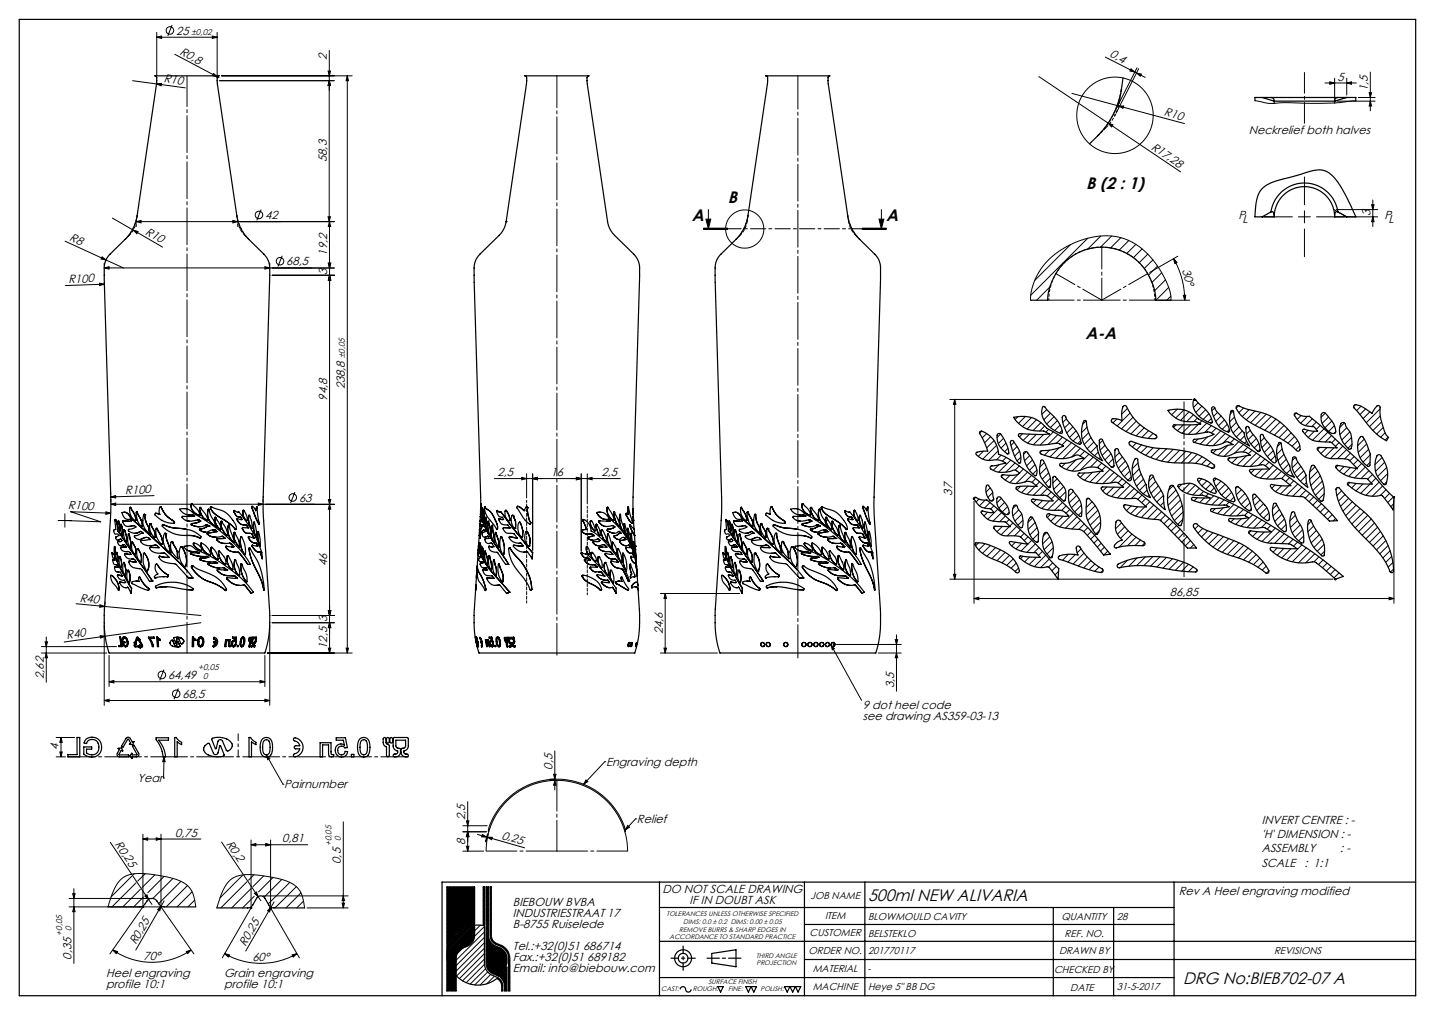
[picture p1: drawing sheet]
<svg xmlns="http://www.w3.org/2000/svg" width="594mm" height="420mm" viewBox="0 0 594 420" stroke-linecap="round" stroke-linejoin="round" font-family="sans-serif">
<defs><g id="words">
<g font-size="6.9">
<text x="301.3" y="83.9">B</text>
<text x="449.6" y="78.1">B (2 : 1)</text>
<text x="286.4" y="91.6">A</text>
<text x="366.8" y="91.6">A</text>
<text x="449.3" y="140.4">A-A</text>
<text x="359.3" y="372.7">500ml NEW ALIVARIA</text>
<text x="489.8" y="407.3">DRG No:BIEB702-07 A</text>
</g>
<g font-size="4.8">
<text x="72.9" y="14.4">25</text>
<text x="74.2" y="22.3" transform="rotate(28 74.2 22.3)">R0,8</text>
<text x="459.2" y="23.3" transform="rotate(27 459.2 23.3)">0,4</text>
<text x="135.3" y="24.7" transform="rotate(-90 135.3 24.7)">2</text>
<text x="67.6" y="34.1" transform="rotate(8 67.6 34.1)">R10</text>
<text x="553.7" y="33.3">5</text>
<text x="566.2" y="37.8" transform="rotate(-90 566.2 37.8)">1,5</text>
<text x="481.6" y="47.8" transform="rotate(15 481.6 47.8)">R10</text>
<text x="516.9" y="55.6">Neckrelief both halves</text>
<text x="476.2" y="61.5" transform="rotate(34 476.2 61.5)">R17,28</text>
<text x="135.3" y="67.1" transform="rotate(-90 135.3 67.1)">58,3</text>
<text x="567.3" y="89.5" transform="rotate(-90 567.3 89.5)">3</text>
<text x="109.8" y="90.6">42</text>
<text x="512.6" y="90.4">P</text>
<text x="514.3" y="92.2">L</text>
<text x="573.2" y="90.4">P</text>
<text x="574.8" y="92.2">L</text>
<text x="28.5" y="99.4" transform="rotate(25 28.5 99.4)">R8</text>
<text x="59.8" y="96.7" transform="rotate(30 59.8 96.7)">R10</text>
<text x="135.4" y="105.8" transform="rotate(-90 135.4 105.8)">19,2</text>
<text x="118.5" y="109.8">68,5</text>
<text x="135.4" y="113.7" transform="rotate(-90 135.4 113.7)">3</text>
<text x="489.3" y="111.6" transform="rotate(75 489.3 111.6)">30°</text>
<text x="28.3" y="117.1" transform="rotate(-2 28.3 117.1)">R100</text>
<text x="142.8" y="161.1" transform="rotate(-90 142.8 161.1)">238,8</text>
<text x="135.4" y="165.8" transform="rotate(-90 135.4 165.8)">94,8</text>
<text x="205.9" y="197">2,5</text>
<text x="228" y="197">16</text>
<text x="249" y="197">2,5</text>
<text x="51.9" y="204.4" transform="rotate(-2 51.9 204.4)">R100</text>
<text x="123.8" y="207.6">63</text>
<text x="394.2" y="205" transform="rotate(-90 394.2 205)">37</text>
<text x="28.1" y="210.7" transform="rotate(2 28.1 210.7)">R100</text>
<text x="135.4" y="234.3" transform="rotate(-90 135.4 234.3)">46</text>
<text x="32.9" y="248.9" transform="rotate(5 32.9 248.9)">R40</text>
<text x="484.3" y="246.6">86,85</text>
<text x="135.4" y="257.5" transform="rotate(-90 135.4 257.5)">3</text>
<text x="274.4" y="262.4" transform="rotate(-90 274.4 262.4)">24,6</text>
<text x="27.7" y="264.5" transform="rotate(-8 27.7 264.5)">R40</text>
<text x="135.4" y="268.5" transform="rotate(-90 135.4 268.5)">12,5</text>
<text x="18.2" y="281" transform="rotate(-90 18.2 281)">2,62</text>
<text x="69.6" y="281.1">64,49</text>
<text x="370.1" y="284.7" transform="rotate(-90 370.1 284.7)">3,5</text>
<text x="75.5" y="288.8">68,5</text>
<text x="357.2" y="293.2">9 dot heel code</text>
<text x="357.2" y="297.7">see drawing AS359-03-13</text>
<text x="24.3" y="310.4" transform="rotate(-90 24.3 310.4)">4</text>
<text x="250.9" y="316.9">Engraving depth</text>
<text x="56.9" y="323.7">Year</text>
<text x="228.7" y="318.5" transform="rotate(-90 228.7 318.5)">0,5</text>
<text x="117.7" y="326.2">Pairnumber</text>
<text x="192.6" y="339.5" transform="rotate(-90 192.6 339.5)">2,5</text>
<text x="263.7" y="340.6">Relief</text>
<text x="522.3" y="340.9">INVERT CENTRE : -</text>
<text x="72.5" y="346.2">0,75</text>
<text x="207.5" y="347" transform="rotate(16 207.5 347)">0,25</text>
<text x="522.3" y="346.7">'H' DIMENSION : -</text>
<text x="47.4" y="349.3" transform="rotate(56 47.4 349.3)">R0,25</text>
<text x="93.5" y="349.2" transform="rotate(56 93.5 349.2)">R0,2</text>
<text x="116.8" y="348.5">0,81</text>
<text x="192.6" y="349.5" transform="rotate(-90 192.6 349.5)">8</text>
<text x="522.3" y="352.4">ASSEMBLY</text>
<text x="554.8" y="352.4">: -</text>
<text x="141.1" y="357.5" transform="rotate(-90 141.1 357.5)">0,5</text>
<text x="522.3" y="358.6">SCALE</text>
<text x="540" y="358.6">: 1:1</text>
<text x="274.2" y="369.6">DO NOT SCALE DRAWING</text>
<text x="487.9" y="370.2">Rev A Heel engraving modified</text>
<text x="212.3" y="374.9">BIEBOUW BVBA</text>
<text x="285.5" y="374.1">IF IN DOUBT ASK</text>
<text x="212.3" y="379.5">INDUSTRIESTRAAT 17</text>
<text x="212.3" y="384">B-8755 Ruiselede</text>
<text x="56.2" y="391.2" transform="rotate(-60 56.2 391.2)">R0,25</text>
<text x="101.7" y="391.7" transform="rotate(-60 101.7 391.7)">R0,25</text>
<text x="212.3" y="393">Tel.:+32(0)51 686714</text>
<text x="29.6" y="397.1" transform="rotate(-90 29.6 397.1)">0,35</text>
<text x="59.4" y="397.2">70°</text>
<text x="104.5" y="397.6">60°</text>
<text x="212.3" y="397.6">Fax.:+32(0)51 689182</text>
<text x="44" y="404.2">Heel engraving</text>
<text x="92.8" y="404.2">Grain engraving</text>
<text x="212.3" y="402.1">Email: info@biebouw.com</text>
<text x="44" y="408.7">profile 10:1</text>
<text x="92.8" y="408.7">profile 10:1</text>
</g>
<g font-size="4.1">
<text x="335.4" y="372">JOB NAME</text>
<text x="341.5" y="380.4">ITEM</text>
<text x="359.3" y="380.7">BLOWMOULD CAVITY</text>
<text x="439.4" y="380.8">QUANTITY</text>
<text x="462.4" y="380.8">28</text>
<text x="335.1" y="387.3">CUSTOMER</text>
<text x="359.3" y="387.6">BELSTEKLO</text>
<text x="440.7" y="387.6">REF. NO.</text>
<text x="334.7" y="394.8">ORDER NO.</text>
<text x="359.3" y="394.7">201770117</text>
<text x="438.4" y="394.7">DRAWN BY</text>
<text x="527.4" y="394.7">REVISIONS</text>
<text x="336.4" y="402.4">MATERIAL</text>
<text x="436.3" y="402.6">CHECKED BY</text>
<text x="336.4" y="409.9">MACHINE</text>
<text x="359.3" y="409.8">Heye 5&quot; BB DG</text>
<text x="443" y="409.9">DATE</text>
<text x="462.3" y="409.9">31-5-2017</text>
</g>
<text font-size="4" x="359.3" y="402.4">-</text>
<g font-size="3.5">
<text x="79.3" y="14.4">±0,02</text>
<text x="142.8" y="148.3" transform="rotate(-90 142.8 148.3)">±0,05</text>
<text x="82.1" y="277.2">+0,05</text>
<text x="84" y="281.1">0</text>
<text x="137.2" y="350.1" transform="rotate(-90 137.2 350.1)">+0,05</text>
<text x="141.1" y="348.1" transform="rotate(-90 141.1 348.1)">0</text>
<text x="25.7" y="387.1" transform="rotate(-90 25.7 387.1)">+0,05</text>
<text x="29.6" y="385.1" transform="rotate(-90 29.6 385.1)">0</text>
</g>
<g font-size="2.8">
<text x="276" y="379.1">TOLERANCES UNLESS OTHERWISE SPECIFIED</text>
<text x="282.8" y="382.1">DIMS: 0.0 ± 0.2 DIMS: 0.00 ± 0.05</text>
<text x="277.2" y="388.5">ACCORDANCE TO STANDARD PRACTICE</text>
<text x="281.2" y="385.5">REMOVE BURRS &amp; SHARP EDGES IN</text>
<text x="313" y="396.5">THIRD ANGLE</text>
<text x="313.2" y="399.5">PROJECTION</text>
<text x="293.3" y="407.4">SURFACE FINISH</text>
<text x="273.7" y="410.3">CAST:</text>
<text x="286.8" y="410.3">ROUGH:</text>
<text x="301.5" y="410.3">FINE:</text>
<text x="314.8" y="410.3">POLISH:</text>
</g>
</g></defs>
<g fill="none" stroke="#000" stroke-width=".5">
<path d="M8 8h578v404h-578zM64.1 31.4h26.6l-.8 .7 .1 2.6 8.4 56.2 1.1 3.2 2 3.2 7.8 7.9a8 8 0 0 1 2.4 5.7l-2.8 96 .1 6 2.6 39.5 .1 5.3a34.1 34.1 0 0 1-2.2 12.5h-64.2a32.2 32.2 0 0 1-2.2-12.5l.1-5.7 2.7-42.7-2.8-98.4a8.1 8.1 0 0 1 2.4-5.7l6.6-6.5a17.6 17.6 0 0 0 4.7-9.4l8-54.8 .1-2.4zM316.9 31.4h26.6l-.7 .7v2.4l8.1 54.8a17 17 0 0 0 5 9.8l6.5 6.4a7.7 7.7 0 0 1 2.1 5.4l-2.8 97.2 2.7 43.9 .1 5.7a33.3 33.3 0 0 1-2.2 12.5h-64.1a32.5 32.5 0 0 1-2.2-12.5l.1-5.3 2.6-41.9-2.7-99.6a7.7 7.7 0 0 1 2.4-5.7l6.2-6.1 2.5-3a16.6 16.6 0 0 0 2.5-6.8l8.1-54.6v-2.6zM464.9 32.3a37 37 0 0 1-8.5 21.8l-5.4 5.4M522.5 40.3l4.9 1.6M526.1 40.3h27.7M526.1 40.3l1.1 .5 .2 1.1M526.1 40.3h-6.6v1.4M527.4 41.9h25M527.4 41.9v.9M552.4 41.9v.7M553.8 40.3l-1 .4-.4 1.2"/>
<path d="M553.8 40.3h7.4v1.5M557.5 40.3l-5.1 1.6M209.5 91.7l-.8 2.8-1.3 2-8.8 8.7a8 8 0 0 0-2.3 5.7l2.7 99.7M209.5 91.7h.1M209.5 91.7l8.4-56.9 .1-2.6-.2-.6-.6-.2h26.6l-.8 .5v2.4l8.7 58.5 .9 2.3 1.4 1.8 8.4 8.3a8 8 0 0 1 2.4 5.7l-2.8 99.7M526.1 87.7l1.4-4.4 2.8-3.7 1.8-1.5 2.4-1.2 2.5-.9 2.6-.3 3 .3 2.2 .6 4.1 2.3 2 2.2 1.2 1.6 .9 2.1 .8 2.9M526.1 87.7l.9 .1 .4 1.9M526.1 87.7l-3.6 2M527.4 89.7l.2-2.2 .8-2.5 2.2-3.6 1.7-1.6 2.3-1.4 1.8-.7 2.9-.5 2.6 .2 2.5 .7 2.4 1.2 1.8 1.4 1.7 1.9 1.2 2.4 .8 2.8 .1 1.9M527.4 89.7h-7.9l.7-7a9.7 9.7 0 0 1 8.2-7.9l14.3-4 2.4-.4a8.7 8.7 0 0 1 8.5 4.7l3.7 6.2 3.9 8.4h-8.8M553.8 87.7l-.2-.1a1.06 1.06 0 0 0-1.1 1.5l-.1 .6M553.8 87.7l3.7 2"/>
<path d="M426.6 124.2h7.1a22.4 22.4 0 0 1 32.8-19.3 23.5 23.5 0 0 1 11.9 19.3h6.3M405.6 178.6l.2-.1a8.2 8.2 0 0 1 5.9 4.2 11 11 0 0 1 1.6 5.3l1.3 .4a81.8 81.8 0 0 1 18.9 13.7 199.2 199.2 0 0 1 26.1 27.2l-2.8 .4-7.9-9.5-1.9-1.1a26.5 26.5 0 0 1-10.3-2l-3.3-3.2a.83 .83 0 0 1 0-1 .83 .83 0 0 1 .9-.3l5 1 3.1-.1-1.9-1.7-1.5-.6a14.2 14.2 0 0 1-11.9-3.6 .6 .6 0 0 1-.1-.7 .6 .6 0 0 1 .6-.4l5.2 .7h3.1l-1.8-1.6-1.4-.6a19.1 19.1 0 0 1-11.1-1.9l-1.1-.9 .4-.7 2.1-.3h6.3l-1.5-1.2a3.5 3.5 0 0 0-3.4-.6 7.8 7.8 0 0 1-10-2.5l.5-.5a9.6 9.6 0 0 0 7.2-.7l-1.6-1.1-.8-.1a9.1 9.1 0 0 1-9.8-.8l.1-.6 .4-.3 6-1.1a7.8 7.8 0 0 0-6.9-1.1 6.3 6.3 0 0 1-5.5-3l.1-.3a4 4 0 0 1 3.2-.6h1.6l-1.8-4.6-1.6-2.8zM413 179.6l.7-.2a13 13 0 0 1 3.8 8.3l-.1 .1a7.2 7.2 0 0 1-4.4-8.2zM419.6 172.7a12.9 12.9 0 0 1 13.8 4.6 248.9 248.9 0 0 1 46.7 33.8l8.5 8 6.7 7.7h-3.8l-8.8-9.2-2.9-2.5a25.9 25.9 0 0 1-12.8-3.2l-1.7-1.9-.2-.7 .2-.4 5.4 .8h3.8l-4.2-3.4a20.2 20.2 0 0 1-13-2.3l-1.5-1.8 .4-.7 8.9 .2-2.2-1.8-.9-.4a21.9 21.9 0 0 1-14-1.3l-1.6-1.4a.61 .61 0 0 1-.2-.6 .61 .61 0 0 1 .6-.5l9.8-.7-.8-.6a8 8 0 0 0-8.2 0 8.5 8.5 0 0 1-9-2l.3-.6a12 12 0 0 0 7-1.7l2.9-.4-2.1-1.3-1-.1a16.2 16.2 0 0 1-15.1-.8 .72 .72 0 0 1 .6-1l3.5-.3 5.5-1.6-2.4-1.2a34.1 34.1 0 0 1-11.4 .3 7.1 7.1 0 0 1-4.8-3.8l.4-.5 7.8 .4 4.6-.2a9 9 0 0 0-5.8-1.3 11.3 11.3 0 0 1-9-5.6zM431.7 168.4l.6-.2 .6 .7a30 30 0 0 1 6.3 8l.5 1.9-.2 .5a10.3 10.3 0 0 1-8.3-9.5zM439.9 172.2a.73 .73 0 0 1 .7-.2 .73 .73 0 0 1 .6 .6l.4 1.1a19.4 19.4 0 0 1 5.9 9.8l-.1 .2a7.8 7.8 0 0 1-6.6-6.2l-.9-2.9zM448.7 174.1h.8a17.1 17.1 0 0 0 4.6 10.4l.8 3.6 1.5 2.5a14 14 0 0 1-8.6-10l-.1-.7a11.4 11.4 0 0 1 1-5.8zM465 168a.81 .81 0 0 1 1.3 .2 24.4 24.4 0 0 0 12.2 11.9 .81 .81 0 0 1 .3 .9 .81 .81 0 0 1-.7 .5 25.9 25.9 0 0 1-18.1-7.4l.6-.8 2.4 .2 1.5 .6-.2-3.3zM483.5 169.8a11.6 11.6 0 0 1 12.5 3.6 238.9 238.9 0 0 1 54.9 38.9l2.7 3.2-3.3 .1-10.9-10a21.2 21.2 0 0 1-12.2-2.7l-1.3-1.7 .2-.7 4.7 .5h3.5l-3.2-2.7-.9-.3a16.5 16.5 0 0 1-11.9-1.7l-1.1-1.4 .3-.6 8-.3-2.6-1.7a18.7 18.7 0 0 1-13.5-1.1l-1.1-1 .3-.7 9-1.1-.2-.1a6.9 6.9 0 0 0-8.3 .1 7.6 7.6 0 0 1-7.7-1.7l.1-.4a13.6 13.6 0 0 0 6.6-2l2.3-.3-1.9-1.1-.9-.1a14.7 14.7 0 0 1-13.7-.2l.3-.8 4.8-.7 3.5-1.4-2.2-1a26.6 26.6 0 0 1-10.8 .6l-3.1-1.8-.8-.9v-.6l11.4-.5a7.1 7.1 0 0 0-4.6-1 10.1 10.1 0 0 1-8.9-4.7zM494.1 165.5l.8-.1 .6 .8a18.1 18.1 0 0 1 6 7.3l.1 1.5a9.2 9.2 0 0 1-7.8-8.1zM501.7 168.6a.65 .65 0 0 1 .7-.3 .65 .65 0 0 1 .4 .6l.3 .5a29.6 29.6 0 0 1 5.6 7.7l.1 1.5a6.4 6.4 0 0 1-5.7-4.6l-1.2-2.8zM509.7 170h.7a15.6 15.6 0 0 0 4.5 9.1l.9 3 1.4 2.4a12 12 0 0 1-8.2-10l.1-2.5z"/>
<path d="M512 168l.4-.2a37.7 37.7 0 0 0 10 3 28.5 28.5 0 0 1 15.6 13.3l.1 1.9a.79 .79 0 0 1-.6 .7 .79 .79 0 0 1-.8-.3 53.5 53.5 0 0 0-15.8-9.7 17.6 17.6 0 0 1-9.2-7.8zM515.9 176.6l.5-.2 .5 .3 1 2a11.3 11.3 0 0 1 3.7 7.6l-.5 .5a10.6 10.6 0 0 1-5.2-10.2zM521.9 179.9a.61 .61 0 0 1 .6-.1 .61 .61 0 0 1 .5 .5l.3 .8a15.4 15.4 0 0 1 4.8 10.1l-.5 .3a11.6 11.6 0 0 1-5.7-11.6zM536 171l.3-.1a10.1 10.1 0 0 0 5.7 1.3l2.9 2.4a266.7 266.7 0 0 1 28.3 27.5l3.8 3.7-.3 5.2-4.8-6a14.5 14.5 0 0 1-14.2-4.9l.7-.5 5.6 .7h4l-2.1-2.2a14.9 14.9 0 0 1-13-4.8l.2-.6 .4-.1 8.4 1.3-3.6-3.6a13.6 13.6 0 0 0-6.8-.5 7 7 0 0 1-6.2-4.4l.4-.3 7.7 .2-2.5-2.3a23.1 23.1 0 0 1-8.5-1.3l-3.1-3.1a.6 .6 0 0 1 0-.8 .6 .6 0 0 1 .6-.2l2.9 .7 2.6 .1-1.5-1.7a8.2 8.2 0 0 1-8.1-4.8zM547.2 171l.6-.3 .8 .3a12.6 12.6 0 0 1 4.3 7.3 1.22 1.22 0 0 1-.8 1.2 1.22 1.22 0 0 1-1.4-.5 6.8 6.8 0 0 1-3.5-8zM555.2 175.1a.96 .96 0 0 1 1-.3 .96 .96 0 0 1 .7 .8l.1 .6a9.3 9.3 0 0 1 2.6 6.6v1.8l-.4 1.1-.4 .2a8.9 8.9 0 0 1-3.6-10.8zM560.5 167.8l.7-.3 1.8 .4 5 3.1 1.9-3a.77 .77 0 0 1 1-.1 .77 .77 0 0 1 .4 .8 21.4 21.4 0 0 0 3.2 12l.2 .3-.8 1.4a30 30 0 0 1-10.5-10.3l-3-3.4zM418.4 182.5l.6-.2a9.2 9.2 0 0 1 3.2 9.4h-.1a6 6 0 0 1-2.7-4.4l-1-3.3zM423.9 187.1a1.19 1.19 0 0 1 1.3-.1 1.19 1.19 0 0 1 .6 1 12.1 12.1 0 0 1 3.4 8l-.4 .9a10.2 10.2 0 0 1-4.9-9.8zM431 190.4l.6-.1a25.2 25.2 0 0 1 3.3 7.9l-.1 3.3-.4 .3a11.1 11.1 0 0 1-4.1-7.2zM435.9 197.4l.9-.2 2.4 2.8a6.2 6.2 0 0 1 1.4 7.3 8.5 8.5 0 0 1-4.7-9.9zM455.3 181.8l.6-.1 .4 .2 1.1 2.5a12.1 12.1 0 0 1 3.7 8.5 .66 .66 0 0 1-1.1 .3 11.8 11.8 0 0 1-4.7-11.4z"/>
<path d="M461.8 185.8a.68 .68 0 0 1 .7-.2 .68 .68 0 0 1 .4 .6l.3 .8a21.8 21.8 0 0 1 5 10.1l.1 1.1a.82 .82 0 0 1-.5 .7 .82 .82 0 0 1-.8-.1 12.9 12.9 0 0 1-5.2-13zM467.7 182.8l.2-.1a50.4 50.4 0 0 0 17.7 3.2 26.4 26.4 0 0 1 14.4 4.6l2.5 1.9a.8 .8 0 0 1 .2 1 .8 .8 0 0 1-1 .3 28.4 28.4 0 0 0-14.4-2.2 29.4 29.4 0 0 1-19.9-7.9zM470 189.8a.6 .6 0 0 1 .6-.1 .6 .6 0 0 1 .4 .5l.8 4.6a39.2 39.2 0 0 1 3.6 9.5l.8 1.6a11.7 11.7 0 0 1-6.2-16.1zM476.1 196.8a.8 .8 0 0 1 1.3 .3l1.9 3.6a10.6 10.6 0 0 1 2.5 7.7l.5 2.5a13.7 13.7 0 0 1-6.8-11.5zM495.9 198a7.9 7.9 0 0 1 7.5 5.8l-.2 .2a9.5 9.5 0 0 1-6.6-4l-.9-1.3zM502.5 198h.1a12 12 0 0 1 8.4 8.3v1.2a9 9 0 0 1-7.4-5.6l-1.2-2.8zM529.4 183.2h.8a30 30 0 0 0 3.8 10l.6 2.3 1.1 1.9a10.5 10.5 0 0 1-6.3-14.2zM535.3 189.2a.71 .71 0 0 1 1.2 .3l1.7 3.2a9.8 9.8 0 0 1 2.6 6.9l.5 2.1a12.2 12.2 0 0 1-6.5-10.1zM543.1 192.6l.4-.1a15.4 15.4 0 0 1 4 14.8l-.2 .1a10.9 10.9 0 0 1-5.3-9.6l.3-3.3zM563 180.9l.8-.3a2.45 2.45 0 0 1 1.4 1.9l2 5.5-.1 4.5-.5 .5a8.9 8.9 0 0 1-3.6-12.1zM570.2 188.3l.8-.1a11.3 11.3 0 0 1 2.5 12.3l-.2 .1a9.4 9.4 0 0 1-3.1-12.3zM47.7 215h.1"/>
<path d="M47.7 215l.2 4.1M47.7 215l.8 2.2 .2 2.6M47.7 219.1h.2M47.9 219.1a.96 .96 0 0 0-.8 1.2 .96 .96 0 0 0 1.3 .6l.3 .1a.51 .51 0 0 1 .4 .6 .51 .51 0 0 1-.6 .4l-.5 .2M48.6 219.8h.1M48.7 219.8l14.4 20.6M48.9 215.5l.5 1.2 .1 3a5.6 5.6 0 0 1-.6-4.2zM49 215.5l.6 2.7-.1 1.5M50.1 216.9l.1 .2M50.2 217.1l.5 2.2v2.2M50.2 217.1l.6 2.2-.1 2.2M50.2 217.1l-.1-.2a8.7 8.7 0 0 0 .5 4.7l.1-.1"/>
<path d="M51 215.5a2.22 2.22 0 0 0 1 2.2 2.22 2.22 0 0 0 2.4 0 1.33 1.33 0 0 1 1.9 .4l-3.2 1.2a3.5 3.5 0 0 0 4.8 .7M51 215.5l2.3 .2M51.4 219.2l.2 .2M51.5 211.9a3.6 3.6 0 0 1 2.7 2.5M51.6 219.4l.8 2.9v1.8M51.6 219.4h.1M51.6 219.4l-.2-.2a5.5 5.5 0 0 0 .9 5l.1-.1M51.6 219.4l.9 3.1-.1 1.6M53.8 214.9l.7 .7-3.5-.1M53.8 214.9l-.5 .1M53.9 209.9l.1 .1M54 210l1.9 3.4 .3 1.8"/>
<path d="M54 210h.1M54.1 210l-.1-.1a3.7 3.7 0 0 0 .4 3.9l1.2 1.3 .6 .2M54.1 210l1.8 3.4 .4 1.8M54.2 214.4l1 .9M54.2 214.4h.1M54.2 214.4l-1-1.6-1.4-.8-1.3 .1 .6 1.5a2.28 2.28 0 0 0 2.7 1.3M55.2 215.3l15.9 14.6 6.3 6.2M55.2 215.3l7 6.3a217.3 217.3 0 0 1 16.9 16.5l.8 1.1h-1.8M55.4 217.5l-2.4 .4M56.2 215.3l-.1 .2M56.2 215.2v.1M56.2 215.2h.1"/>
<path d="M56.3 215.2l-.1 .1M56.6 211.8l.2 .2M56.8 212l1.7 3.3M56.8 212h.1M56.9 212l-.3-.2a1.12 1.12 0 0 0-.2 1.6l.3 1.2a3.6 3.6 0 0 0 2 3.1M56.9 212l1.6 3.3M58.2 219.9l-.3 .1M58.2 219.9h.1M58.5 215.3l.5 2.1M58.9 217.4l-.1 .3M58.9 217.4h.1M59 217.4l-.3 .3"/>
<path d="M59.7 212.7l.2 .4M59.9 213.1l-.1-.3a5.5 5.5 0 0 0 .3 6.2l2.2 2.1-.8-3.1M59.9 213.1l.6 3 1 1.9M59.9 213.1h.1M61.5 218l.8 3.1M61.5 218h.1M62.2 216.6l.2 .2M62.4 216.8l1.5 2.9 .4 2.5M62.4 216.8h.1M62.5 216.8l1.5 3.2 .3 2.2M62.5 216.8l-.3-.2a5.4 5.4 0 0 0 1.9 5.8l.2-.2M64.8 218.6l.3 .3"/>
<path d="M65.1 218.9l1.8 3.5 .4 2.4M65.1 218.9h.1M65.2 218.9l-.4-.3a5.9 5.9 0 0 0 2.3 6.6l.2-.4M65.2 218.9l1.7 3.5 .4 2.4M66 212.8h.1M66.4 209.7l.3 .2M66.7 209.9l.5 1a12.9 12.9 0 0 0 5 5.2v.1a5 5 0 0 1-4.6-.6l-2.1-1.3-1.4-1.5a.69 .69 0 0 1 .5-.5 .69 .69 0 0 1 .7 .2l.7 .3M66.7 209.9l-.2-.2a2.77 2.77 0 0 0-.5 3.1M67.5 217.1h.1M67.6 217.1l3.2 1.1 3 .4a11.7 11.7 0 0 1 9.5 3.7l-.5 .4M67.6 217.1l-.5 .2a10.8 10.8 0 0 0 9 4.3h.7a10.6 10.6 0 0 1 6 1.1M67.6 217.1l3.8 1.3 6 .7"/>
<path d="M76 210.4l1.4 .2M77.4 212.9l1.1 .1M77.4 215.5l1.1 .2M77.9 213.7h.1M79.2 208.6l.2-.2a8.6 8.6 0 0 1 3.3 4.8l-.2 .1M79.2 208.6a4.1 4.1 0 0 0 3.3 4.7M79.2 208.6h.1M79.3 217.3l3.3 .7M79.3 217.3h.1M79.4 216.7l-.3 .2 .2 .4M79.4 208.4l-.2 .2M79.6 213h-.6a4.7 4.7 0 0 1-4.6-2.3 5 5 0 0 1 5.7 1.8 64.2 64.2 0 0 1 22.9 20l.6 1-1 .1-3.6-4.8"/>
<path d="M79.6 213l.9 .5M79.6 213l1 .5M80.5 213.5l-5.1 .2a3.4 3.4 0 0 0 4.2 1.9l2.7-.4M80.5 213.5h.1M80.6 213.5l-2.7 .2M82 215.1l.3 .1M82 215.1h.1M82.3 215.2l.2 .1M82.5 213.3h.1M82.5 215.3l.5 .3M82.5 215.3l.6 .3M82.6 210.3l.2-.3 .3 .1 2.3 3.3a1.33 1.33 0 0 1 .4 1.7h-.1"/>
<path d="M82.6 210.3l.3 1.5a4.3 4.3 0 0 0 2.8 3.3M82.6 210.3h.1M82.7 219.3a4.1 4.1 0 0 0 5 0l1.4 .1M82.7 219.3l2.4 .9M82.7 219.3h.1M82.8 218.8l-.1 .5M82.8 218.8h.1M82.9 210l-.3 .3M82.9 218.8h.1M83 215.6l-1.8 .8-1.8 .3M83 215.6h.1M83.1 215.6l-1.9 .8-1.8 .3"/>
<path d="M85.4 217.2l.5 .1M85.5 217.2h.1M85.7 215.1h.1M85.9 217.3l-.2-.1a7.1 7.1 0 0 1-6.4 .1M85.9 217.3l.7 .5M86.1 210.9l.5-.1 .6 2.3 1.3 2.2 1.1 2.7-1.7-1.1-1.3-1.6M86.1 210.9l-.1 .9a5 5 0 0 0 .6 3.5M86.1 210.9h.1M86.2 210.9l-.3 2.4 .7 2M86.4 210.7l-.2 .2M86.6 217.8l-3.8 1M86.6 217.8h.1"/>
<path d="M87.1 210.2l.3-.5 1.1 .5a11.3 11.3 0 0 1 9.4 8.6l-.2 .3-.3-.1M87.1 210.2a11.7 11.7 0 0 0 6 5.1M87.1 210.2h.1M87.4 209.7l-.3 .5M88.2 219.3h.1M88.2 219.3l.9 .1M88.9 214.3l.1 1a5.8 5.8 0 0 0 2.1 3.8M88.9 214.3l.3-.3 .3 .5a7.7 7.7 0 0 1 1.9 4.6h-.3M88.9 214.3h.1M89.1 219.4l.7 .6M89.1 219.4h.1M89.2 214l-.3 .3"/>
<path d="M89.8 220l-3.8 .5-.2 .5M89.8 220h.1M91.1 219.1l.1 .1M91.4 216l.3-.4 .2 .3a9.9 9.9 0 0 1 2.3 5.6h-.4M91.4 216l.5 2.8 1.9 2.7M91.4 216l.5 2.7 1.9 2.8M91.7 215.6l-.3 .4M93.1 215.3l2.6 1.9 1.7 1.8M93.1 215.3l3 2.2 1.3 1.5M94.5 217.4h.1M94.6 217.4h.3l.3 1.8 2 5.3a6 6 0 0 1-2.6-7.1zM94.7 217.3l-.2 .1"/>
<path d="M97 211.2h-.1a2.88 2.88 0 0 0 2.9 3M97.4 219h.1M97.4 219l.2 .1M98.1 215l.2 .3M98.3 215.3l.2 .4a2.93 2.93 0 0 0 3.3 1.5M98.3 214.6l-.2 .4M98.3 214.6l1.9 .4M98.3 215.3l.3 .4a2.77 2.77 0 0 0 2.9 1.5M98.5 211.9h.1M98.9 211.9a43.2 43.2 0 0 1 9.5 17.4l.1 2-1-3M98.9 211.9l-1-.1-1-.6a2.93 2.93 0 0 0 2.8 3M98.9 211.9h-.3"/>
<path d="M99.7 214.2l.5 .8M100.2 215h.1M100.2 215h-.4M100.3 218.8l1.4 1.7 2.4 .4M100.3 218.8h.1M100.4 218.8l1.3 1.7 2.4 .4M100.5 211.5h.1M100.5 211.5a4.2 4.2 0 0 0 1.7 4M100.8 211.1a4.8 4.8 0 0 1 1.4 4.4 3.8 3.8 0 0 1-1.4-4.4zM100.9 211.1l-.4 .4M101.8 217.2l.9 1.2M101.8 217.2l1 1.2"/>
<path d="M102.7 218.4l-2.3-.1-.1 .5M102.7 218.4h.1M102.9 215.3l1.2 3.4M102.9 213.4l.3-.2 .3 .6a8.2 8.2 0 0 1 .6 4.9M102.9 213.4v1.9M102.9 213.4h.1M103.2 213.2l-.2 .2M104.1 218.7h.1M104.4 209.5l-.2 .6 3 6.8M104.4 209.5l.7 .5 .8 1.3M104.4 209.5l-.1 .7 2.9 6.7M105.1 216.1l.3 .5 .8 3.1-.1 2.5"/>
<path d="M105.1 216.1a8.8 8.8 0 0 0 1 6.1M105.1 216.1h.1M105.2 216.1a8.3 8.3 0 0 0 1 6.1M105.2 216.1h.1M105.9 211.3l.5-1.6 .8 7.2M106.4 209.7l-.5 1.6M106.9 219.9l-.1 .2M198.5 219.1l.3 3.5M198.5 219.1h.1M198.5 219.1l-.2 2.5M198.5 219.1l.3 3.6-.4-1.1M198.8 215.5l-.3 3.6"/>
<path d="M198.8 213.7h.1M198.8 213.7v1.8M198.9 213.7h.1M198.9 212.9h.1M198.9 212.9v.8M198.9 212.9l.1 .1M198.9 213h.1M198.9 210.6v2.3M198.9 210.6l.1 1.9M198.9 210.6h.1M199 210.6v1.9M199 218.8v.3a.61 .61 0 0 0 .2 1 .61 .61 0 0 0 .8-.6l.1-.1a.44 .44 0 0 1 .6 0 .44 .44 0 0 1 0 .6l-.3 .2a1.1 1.1 0 0 0-.8 1.5 1.1 1.1 0 0 0 1.6 .5l.5-.2"/>
<path d="M199 215.3l-.2 .2M199 212.5a41 41 0 0 0 9 17.1l2.5 3.9M199 213l-.1 .7M199 218.8h.1M199 212.5h.1M199 212.5a42.2 42.2 0 0 0 9 17.1l2.6 3.9M199 208.9l.3 4.1M199 215.1h.1M199 208.5h.1M199.1 208.5l.3 4.5M199.1 208.5l.2 4.8M199.1 215.1l.2 .5-.5 1.1a.74 .74 0 0 0 .4 1.2l.4-.6"/>
<path d="M199.1 215.1l-.3 .5M199.3 213v.2M199.3 213h.1M199.4 213l-.1 .3M199.5 210v.2M199.5 210.2l.5 4.7M199.5 210.2h.1M199.5 210.2v-.2v3.4l.4 1.7M199.5 217.3l-.5 .7M199.5 217.3h.1M199.6 217.3l.1-.1a1.28 1.28 0 0 1-.6 1.6h-.1M199.7 217.2l-.2 .1"/>
<path d="M200 214.9l-.1 .2M200 214.9h.1M200.3 210.7v.2M200.3 210.9l.5 4.4M200.3 210.9l-.1-.1a12.2 12.2 0 0 0 .8 7.2l-.2-2.7M200.3 219.3l-.9 .9M200.3 219.3h.1M200.6 209.7h.1M200.7 209.7l.1 .3a9.7 9.7 0 0 1 4.3 5.3M200.7 209.7h.1M200.7 209.7h-.1a7.3 7.3 0 0 0 2.7 6.1l2.2 3.2 .3 .1 .2-.3M200.8 215.3l.2 2.6"/>
<path d="M200.8 215.3h.1M201.1 214l.1 .2M201.2 214.2l.1 1.1M201.2 214.2h.1M201.2 214.2l.2 1.1M201.2 214.2l-.1-.2a9.2 9.2 0 0 0 .6 5.2l.1-.3M201.4 215.3l.4 3.6M201.8 218.9l-.2 .3M201.8 218.9h.1M202.1 215.6l.1 .3M202.2 215.9l.7 2.6 .2 2.7M202.2 215.9h.1"/>
<path d="M202.3 215.9l.9 5.3M202.3 215.9l-.2-.3a9 9 0 0 0 .8 5.9l.3-.3M203.8 217.3v.2M203.8 217.5l.7 4.7M203.9 217.5l-.1-.2a7.2 7.2 0 0 0 1.1 7.1l-.3-2.2M203.9 217.5l.7 4.7M205.1 215.3l.8 2.3v1.2M205.1 215.3l.9 2.3v1.2M205.8 211.2l1.2 .7M205.9 218.8l-.2 .3M205.9 218.8h.1M206.7 214.6h.1"/>
<path d="M206.7 214.6l1.4 .4M207 211.9h.1M207.4 211.9l2.5 3.4M207.4 211.9l2.6 3.4M207.4 211.9l-.9-.1-.7-.6a2.43 2.43 0 0 0 2.3 3l.4 .8-1.8-.4a2.61 2.61 0 0 0 3.4 2.6M208.4 218.3l2.7 .1M208.4 218.3a2.12 2.12 0 0 0 2.6 2.4 2.15 2.15 0 0 1 2.7 1.5l.5 .5M209.2 211.2l.1-.1a4.5 4.5 0 0 1 1.6 4.3 3.2 3.2 0 0 1-1.7-4.2zM209.4 211.1l.2 .2M209.6 211.3l1.3 2.6 .1 1.1-.4 .5M209.6 211.3h.1M209.9 215.3l10.6 13.4"/>
<path d="M210 215.3l10.5 13.4M210 217.2h.1M210.1 217.2l1 1.2M211.1 218.4h.1M212.2 213.2l.3 .4M212.5 213.6l.8 1.7M212.5 213.6l-.2-.4a3.4 3.4 0 0 0-.1 4.4l.7 1.1 .4-.1M212.5 213.6h.1M213.3 215.3l.2 2-.2 1.3M213.3 218.6l-.3 .1M213.3 218.6h.1M213.3 215.3v3.3"/>
<path d="M214.2 209.5l1 .4 1.8 1.4M215.1 216.1l.6 .9 .7 2.7M216.4 219.7l-.7-2.7-.6-.9a4.7 4.7 0 0 0 1.1 6.2l.1-.3M216.4 219.7l-.1 2.3M217 211.3l-1.7-1.4a.72 .72 0 0 0-.7-.5 .72 .72 0 0 0-.7 .5v.1a24 24 0 0 0 5.5 6.9M217 211.3h.1M217.9 219.8l.4 .2M218 209.7l.4 .4M218.4 210.1l.3 3.6 1 2.6M218.4 210.1l-.5-.4-.9 1.6M218.4 210.1h.1M219.7 216.3l-.3 .6"/>
<path d="M219.7 216.3h.1M240.8 219.8l1.6 1.2 2.2-.1 1.4 .7M240.8 219.8h.1M240.9 219.3l-.1 .5M241.2 215.3l.1-.2a4 4 0 0 1 3.3 3.8 1.02 1.02 0 0 0 1.1 1.3 46.5 46.5 0 0 1 15 20.2l-.6 .2-2.2-4.7M241.2 215.3l.1 .2M241.3 215.3v.2M241.3 215.5l1.5 3.6M241.5 215l-.2 .3M242.5 219.1l-1.6 .2M242.8 219.1l-1.9 .2M242.8 219.1h.1"/>
<path d="M244.3 215.8l.2-.3a3.7 3.7 0 0 1 1.8 3.2l.1 .9-.2 .1M244.3 215.8l.4 2 1.5 1.9M244.4 215.8l.3 2 1.5 1.9M244.7 215.5l-.3 .3M246.2 219.7h.1M246.6 217.3l.2-.4a5 5 0 0 1 1.4 4.7h-.1M246.6 217.3l.9 3.2 .6 1.1M246.9 216.9l-.3 .4M247 212.1l2-.1a4.3 4.3 0 0 1 3.1 2.4 29.1 29.1 0 0 1 11.5 21.7M247 212.1l1.3 1.8a3.6 3.6 0 0 0 3.3 1M247 212.1h.1M247.1 212.1l1.2 1.8a3.6 3.6 0 0 0 2.9 1.1"/>
<path d="M247.9 216a4.8 4.8 0 0 0 5.9 1.5l.7 .6M247.9 216h.1M247.9 216a3.7 3.7 0 0 0 3.2 1.9M248 215.5l-.1 .5M248.1 215.5l4.3 .1M248.1 215.5h.1M248.1 215.5l-.2 .5M248.5 211.9l-1.4 .2M248.8 219.6l.6 2.6 1.3 2M248.8 219.6a.33 .33 0 0 1 .2-.4 .33 .33 0 0 1 .4 .2l1.6 3.5a.84 .84 0 0 1-.2 1.3h-.1M248.8 219.6h.1M248.8 219.6l.6 2.6 1.4 2"/>
<path d="M249.2 219.2l-.4 .4M251.2 215.7h.1M251.4 210.1l.2-.2a9.1 9.1 0 0 1 2.4 5.6M251.4 210.1a5.2 5.2 0 0 0 2.6 5.4M251.4 210.1h.1M251.5 219.7a3.9 3.9 0 0 0 4.9 .2l.6 .7M251.5 219.7l2.9 .9M251.5 219l-.2 .4 .2 .3M251.5 219h.1M251.6 209.8l-.2 .3M251.6 214.9l.6 .4M251.6 214.9h.1"/>
<path d="M251.7 219h.1M252.2 215.3l.2 .3M252.2 215.3l.3 .3M252.4 215.6h.1M252.5 215.6l-1.3 .1M253.6 217.5l.9 .6M254 215.5h.1M254 212.1l.8 3.6 .8 1.3 .7 .7M254 212.1l.3-.3 .3 .6a11.3 11.3 0 0 1 1.8 5.3h-.1M254 212.1h.1M254.1 212.1l.8 3.6 .7 1.3 .8 .7M254.2 211.8l-.1 .3"/>
<path d="M254.5 218.1l-1.5 .7-1.5 .2M254.5 218.1h.1M256.2 219.9h.1M256.2 219.9l.8 .7M256.3 217.7h.1M256.5 215.3l.7 3.3 1.6 2.4M256.5 213l.2-.3 .2 .4 .3 2.2 1.7 5.8-1.7-2.5-.8-3.3M256.5 213l-.1 2.3M256.5 213h.1M256.7 212.8l-.1 .2M258.3 216.9h.1M258.4 216.6l.7 1.9a6.5 6.5 0 0 1 .7 4 11.2 11.2 0 0 1-1.4-5.9z"/>
<path d="M258.4 216.9l.3 2.7 1.1 2.9M258.5 216.6l-.1 .3M259.2 213.1l1.5 2.5 1.1 .9M259.3 213.1l1.6 2.7 .9 .7M259.3 212.4v.7M259.8 218.6l1 3.3 .4 3.4a14 14 0 0 1-1.4-6.7zM259.9 218.6a14.5 14.5 0 0 0 1.2 6.6M259.9 209.9l.2-.2 1.7 6.8M259.9 209.9l.1 2.9M260 212.8l-.7-.4-.1 .7M260 212.8h.1M260.1 209.7l-.1 .2"/>
<path d="M260.7 217.8l1.9 3.8M260.7 217.8h.1M260.8 217.1l1.7 2M260.8 217.1l-.1 .7M260.8 217.8l1.9 3.8M260.8 217.1v.7M261.8 216.5h.1M261.9 210.7l.2 2.2M261.9 210.7h.1M262 210.6l.1 2.3M262 210.6l-.1 .1M262 210.5l-.1 .2"/>
<path d="M262.1 212.9v.8M262.1 213.7v.4M262.1 214.1l.1 1.2M262.1 213.7h.1M262.1 212.9h.1M262.1 214.1h.1M262.1 213.7l.2 1.6M262.2 215.3v.2M262.2 215.5l.3 3.6M262.2 215.5h.1M262.3 215.3v.2M262.5 219.1l.2 2.5"/>
<path d="M300.5 215h.1M300.5 215l.8 1.7 .2 3.1M300.6 215l.8 2.2 .2 2.6M300.6 215l.1 4.1M300.6 219.1h.1M300.7 219.1a.96 .96 0 0 0-.8 1.2 .96 .96 0 0 0 1.4 .6h.1a.58 .58 0 0 1 .6 .7 .58 .58 0 0 1-.8 .5l-.3 .1M301.5 219.8l14.4 20.6M301.5 219.8h.1M301.6 219.8l14.4 20.6M301.8 215.5l.1 .1M301.9 215.6l.6 3.9M302 215.6l.5 3.9"/>
<path d="M302 215.6l-.1-.1a4.9 4.9 0 0 0 .4 4.2M302.5 219.5l-.1 .2M302.5 219.5l-.2 .2M302.9 216.9l.2 .2M303.1 217.1l.4 1.8v2.6M303.1 217.1l.5 2.2v2.2M303.1 217.1l-.1-.2a8.7 8.7 0 0 0 .5 4.7l.1-.1M303.8 215.5l2.4 .2M303.8 215.5a2.22 2.22 0 0 0 1 2.2 2.22 2.22 0 0 0 2.4 0 1.33 1.33 0 0 1 2 .4l-1.6 .7-1.5 .2-.2 .4a3.7 3.7 0 0 0 4.9 .6M304.3 219.2l.1 .2M304.3 211.9a3.5 3.5 0 0 1 2.7 2.5M304.4 219.4l.9 2.9-.1 1.8"/>
<path d="M304.4 219.4h.1M304.5 219.4l-.2-.2a1.21 1.21 0 0 0-.3 1.7l.6 2.5 .7 .7M304.5 219.4l.8 2.9v1.8M306.6 214.9l-.5 .1M306.6 214.9h.1M306.6 214.9l.7 .7-3.5-.1M306.8 209.9l.1 .1M306.9 210h.1M307 210l1.6 3 .5 2.2M307 210l-.2-.2a4.7 4.7 0 0 0 2.1 5.7M307 214.4h.1M307.1 214.4l1 .9"/>
<path d="M307.1 214.4l-1.1-1.6-1.3-.8-1.3 .1 .7 1.8a2.24 2.24 0 0 0 2.5 1M308.1 215.3l17 15.6 5.1 5.2M308.1 215.3l8 7.2a158.5 158.5 0 0 1 16.6 16.7h-1.8M308.3 217.5l-2.5 .4M309.1 215.3l-.2 .2M309.1 215.2h.1M309.1 215.2v.1M309.5 211.8l.2 .2M309.7 212h.1M309.7 212l1.8 3.7 .3 1.7M309.7 212l-.2-.2a1.25 1.25 0 0 0-.2 1.6l.1 .4a4.4 4.4 0 0 0 2.2 3.9M311.1 219.9l-.3 .1"/>
<path d="M311.1 219.9h.1M311.8 217.4l-.2 .3M311.8 217.4h.1M312.6 212.7l.2 .4M312.8 213.1l.5 3 1 1.9M312.8 213.1h.1M312.8 213.1l.5 3 1.1 1.9M312.8 213.1l-.1-.3a6.2 6.2 0 0 0 2.5 8.3l-.8-3.1M314.3 218l.9 3.1M314.3 218h.1M315.1 216.6l.2 .2M315.3 216.8l1.5 3.2 .3 2.2"/>
<path d="M315.3 216.8h.1M315.3 216.8l1.4 2.9 .4 2.5M315.3 216.8l-.3-.2a1.27 1.27 0 0 0-.2 1.7l1 2.9 .9 1.2 .4-.2M317.7 218.6l.3 .3M318 218.9l-.3-.3a5.9 5.9 0 0 0 2.1 6.7l.4-.5M318 218.9l1.6 3 .6 2.9M318 218.9h.1M318.8 212.8h.1M319.3 209.7l.3 .2M319.6 209.9l.5 1a13.3 13.3 0 0 0 5 5.2l-.1 .3a8.7 8.7 0 0 1-8.1-3.7 1.54 1.54 0 0 1 1.9 .1M319.6 209.9l-.5-.2-.2 .6-.1 2.5M320.3 217.1h.1"/>
<path d="M320.4 217.1l3.9 1.3 5.9 .7M320.4 217.1l4.6 1.4a14.8 14.8 0 0 1 11.1 3.5v.5l-.5 .2M320.4 217.1l-.5 .4a13.4 13.4 0 0 0 12 4.1l3.7 1.1M328.9 210.4l1.3 .2M330.2 215.5l1.2 .2M330.3 212.9l1.1 .1M330.8 213.7h.1M332 208.6l.3-.2a8.6 8.6 0 0 1 3.3 4.8l-.3 .1M332 208.6v.3a4.3 4.3 0 0 0 3.3 4.4M332 208.6v.3a4.3 4.3 0 0 0 3.4 4.4h-.1M332 208.6h.1M332.2 217.3l3.3 .7"/>
<path d="M332.2 217.3h.1M332.3 208.4l-.3 .2M332.5 213l.9 .5M333.4 213.5l-1.5-.5a4.7 4.7 0 0 1-4.7-2.3 4.9 4.9 0 0 1 5.8 1.8 64 64 0 0 1 22.9 20l.5 1-.9 .1-3.1-4.1a2.15 2.15 0 0 0-2.6-1.1 4.1 4.1 0 0 1-3.5-2M333.4 213.5l-5.2 .3a3.9 3.9 0 0 0 4.9 1.7l2.1-.3M333.4 213.5l-2.6 .2M333.4 213.5h.1M334.8 215.1h.1M334.8 215.1l.4 .1M335.2 215.2l.7 .4M335.5 210.3l.4-.3 2.4 3.4a1.33 1.33 0 0 1 .4 1.7h-.1M335.5 210.3l.5 2.1a3.8 3.8 0 0 0 2.6 2.7"/>
<path d="M335.5 210.3h.1M335.6 219.3a4.1 4.1 0 0 0 5 0l1.3 .1M335.6 219.3l2.3 .9M335.6 219.3h.1M335.7 218.8l-.1 .5M335.7 218.8h.1M335.8 210l-.3 .3M335.8 218.8h.1M335.9 215.6l-1.8 .8-1.9 .3-.2 .3 .2 .3M335.9 215.6h.1M338.3 217.2l.4 .1M338.6 215.1h.1"/>
<path d="M338.7 217.3l-.2-.1a7.1 7.1 0 0 1-6.3 .1M338.7 217.3l.8 .5M339 210.9h.1M339.1 210.8l.4 .1a9.5 9.5 0 0 0 2 4.8l1 2.3a5.8 5.8 0 0 1-3.4-7.2zM339.3 210.7l-.3 .2M339.5 217.8l-3.8 1M339.5 217.8h.1M340 210.2l.3-.5 1 .5a11.3 11.3 0 0 1 9.4 8.6l-.2 .3-.3-.1M340 210.2a11.8 11.8 0 0 0 5.9 5.1M340 210.2a11.7 11.7 0 0 0 5.9 5.1M340 210.2h.1M340.3 209.7l-.3 .5"/>
<path d="M341 219.3h.1M341 219.3l.9 .1M341.7 214.3l.2-.3 .3 .2a10.5 10.5 0 0 1 2.1 4.8l-.4 .1-1.1-1.2-1-2.6M341.7 214.3l.1 1M341.7 214.3h.1M341.8 215.3l.8 2.1 1.5 1.8M341.9 219.4l.8 .6M341.9 219.4h.1M342 214l-.3 .3M342.7 220l-3.9 .5-.1 .5M342.7 220h.1M344.3 216l.2-.4 .3 .3a8.9 8.9 0 0 1 2.1 5.6h-.2"/>
<path d="M344.3 216l.5 2.8 1.9 2.7M344.3 216l.3 2.4 .8 1.6 1.3 1.5M344.5 215.6l-.2 .4M345.9 215.3l2.6 1.9 1.7 1.8M345.9 215.3l2.7 1.9 1.6 1.8M347.4 217.4h.1M347.5 217.4h.3l.4 2.2 1.9 4.9a6 6 0 0 1-2.6-7.1zM347.6 217.3l-.2 .1M349.7 211.8l-.1-.5 .3-.1 .9 .6 1 .1M349.7 211.8l1.1 1.8 1.6 .4M349.9 211.2l-.2 .6M350.2 219l.3 .1"/>
<path d="M350.2 219h.1M351 215l1.6 1.9 1.8 .3M351.2 214.6l1.8 .4M351.2 214.6l-.2 .4M351.2 215.3l.2 .4a2.91 2.91 0 0 0 3.3 1.5M351.4 211.9h.1M351.8 211.9a44.5 44.5 0 0 1 9.5 17.4l.1 2-.9-2.9M351.8 211.9h-.4M352.4 214l.2 .2M352.6 214.2l.4 .8M352.6 214.2l.5 .8M352.7 215h.1"/>
<path d="M353 215h.1M353.1 215h-.4M353.2 218.8l1.3 1.7 2.5 .4M353.2 218.8h.1M353.3 218.3l2.3 .1M353.3 218.3l-.1 .5M353.4 211.5l.2-.4a4.8 4.8 0 0 1 1.5 4.4l-.4-.2M353.4 211.5l.1 1.9 1.2 1.9M353.4 211.5h.1M353.7 211.1l-.3 .4M354.7 217.2l.9 1.2M354.7 217.2h.1"/>
<path d="M354.8 217.2l.8 1.2M354.8 215.3l.3 .2M355.7 215.3l1.2 3.4M355.8 215.3l1.1 3.4M355.8 213.4l.3-.2 .2 .6a7.9 7.9 0 0 1 .7 4.9h-.1M355.8 213.4l-.1 1.9M355.8 213.4h.1M355.8 213.4v1.9M356 213.2l-.2 .2M356.9 218.7h.1M357.1 210.2l2.1 5.1M357.3 209.5l1.4 1.8"/>
<path d="M357.3 209.5l-.2 .7M357.3 209.5l-.1 .7M358 216.1l1 3.6v2.5M358 216.1a8.8 8.8 0 0 0 1 6.1M358 216.1h.1M358.1 216.1h-.1M358.7 211.3h.1M359.1 209.8l.2 .2 .8 6.9M359.1 209.8l-.4 1.5M359.2 215.3l.9 1.6M359.2 209.7l-.1 .1M359.7 219.9v-.1a13.1 13.1 0 0 1 .8 6.3 10.9 10.9 0 0 1-.8-6.2z"/>
<path d="M359.7 219.9l-.1 .2M403.3 205.9l.3-.1a8.4 8.4 0 0 0 4.9 1.1l2.8 2.3a235.2 235.2 0 0 1 26.2 25.4l.8 .6-.3 4.5-3.9-5.1a12.4 12.4 0 0 1-12.2-4.2l.6-.4 3 .5 5.1 .1-1.8-1.9a12 12 0 0 1-11-4.1l.5-.5 7.1 1.1-3-3a13.8 13.8 0 0 0-6.3-.5 5.9 5.9 0 0 1-4.8-3.7l.4-.2 6.5 .1-2.1-2a16.4 16.4 0 0 1-7.5-1.2l-2.4-2.5a.48 .48 0 0 1 0-.6 .48 .48 0 0 1 .6-.2l2.5 .7h2.1l-1.3-1.5a6.1 6.1 0 0 1-6.8-4.6zM408.4 200.9l.8-.1a6.6 6.6 0 0 1 2 5.1l.1 .2a.86 .86 0 0 1-.4 1.1 .86 .86 0 0 1-1.1-.2 6.3 6.3 0 0 1-1.4-6.1zM412.9 205.8l.7-.2a9.4 9.4 0 0 1 4.1 7l-.4 .3a5.6 5.6 0 0 1-4.4-7.1zM419.7 209.3a.92 .92 0 0 1 1.1-.2 .92 .92 0 0 1 .5 1.1 7.8 7.8 0 0 1 1.6 8.2h-.1a7.5 7.5 0 0 1-3.1-9.1zM426.3 214.2l.6-.3a1.87 1.87 0 0 1 1.3 1.7l1.7 4.5-.1 3.9-.3 .4a7.5 7.5 0 0 1-3.2-10.2zM442.6 202.7a.87 .87 0 0 1 1.4 .2 12 12 0 0 1 3.8 8.3l-.3 2.5a9.1 9.1 0 0 1-4.9-11zM449.9 206.4l.4-.3a11.6 11.6 0 0 1 4.1 14.6l-.4 .4a15 15 0 0 1-4.3-13.6zM462.3 215.5l1-.2a30.8 30.8 0 0 0 10.6 9.3 .81 .81 0 0 1-.8 1.2 35.8 35.8 0 0 0-11.5 .9l-.4-.5 .4-.9 1.3-1.2 1.6-.6a6.5 6.5 0 0 1-2.2-8zM484.5 201.1l.8-.3a18.6 18.6 0 0 1 3.9 15.8l-.7 .9a13.4 13.4 0 0 1-5.1-13.3zM487.8 200.6l.4-.1a10.2 10.2 0 0 1 6.4 .1 21.6 21.6 0 0 0 9.9 5.3 248.5 248.5 0 0 1 47.7 29.4l3.8 3.2-3.2 1.2-8.1-6.9-1.5-.3a18 18 0 0 1-17.5-5.4l.5-.6 10.7 .6-3.3-2-7.4-.3a12 12 0 0 1-9.3-4.6l.5-.6 5.5 .6 3.4-.2-2.9-1.7-.9-.1a18.6 18.6 0 0 1-13.9-3l.5-.7 3.9 .2 3.8-.4-1.5-1-.9-.1a21.4 21.4 0 0 1-13.3-1.9l.1-.6 .4-.2 7.2-.8-2.1-.7a26.8 26.8 0 0 1-13.5-2.4l.4-.8 7.3 .2a16.4 16.4 0 0 0-7.2-1.2 6.9 6.9 0 0 1-6.1-3.8zM494.4 216.8l.7-.1a15.7 15.7 0 0 0 5.9 3.3l4.7 1.8a33.9 33.9 0 0 1 16 9.4l3.5 4.9a.81 .81 0 0 1-.2 1 .81 .81 0 0 1-1.1-.1 46.7 46.7 0 0 0-16.8-8 28.2 28.2 0 0 1-13.2-11.4z"/>
<path d="M511.7 201.5l.2-.1a11.1 11.1 0 0 1 5.9 8.1l.2 1.4-.3 .4a7.8 7.8 0 0 1-5.3-4.7 7.8 7.8 0 0 1-.7-5.1zM518.7 204.7l.9-.1 4 4.4a6.2 6.2 0 0 1 1.5 6.4h-.1a8.5 8.5 0 0 1-5.1-4.7 9.8 9.8 0 0 1-1.2-6zM527.3 208.4l.5-.2 .4 .3 3 5.2a7.4 7.4 0 0 1 .9 6.3 8.5 8.5 0 0 1-5.3-7.1 8.5 8.5 0 0 1 .5-4.5zM535 211.8l.8 .2 1.1 3a11.6 11.6 0 0 1 2.6 9.5l-.2 .2a8.8 8.8 0 0 1-5.4-7.9 9 9 0 0 1 1.1-5zM541.7 215.2l.9-.1a29.9 29.9 0 0 0 4.5 7.6 9 9 0 0 1 .7 7.4h-.1a13.8 13.8 0 0 1-6-14.9zM553.3 201.9l.7-.2a91.6 91.6 0 0 0 12.1 11.4 34.9 34.9 0 0 1 10.8 23.2 .81 .81 0 0 1-.8 .7 .81 .81 0 0 1-.8-.6 36.7 36.7 0 0 0-10.8-14.3 34.1 34.1 0 0 1-11.3-17.9l-.2-1.8zM45.8 238.2l.1-.1a6.1 6.1 0 0 1 3.3 6.2l-1-1.4a5.9 5.9 0 0 1-2.4-4.7zM46 238.1a7.2 7.2 0 0 1 3.3 5.7M46.4 228.7h.1M46.5 228.7l.5 .6M46.5 228.7l.2 .4 .5 .1 2.8 6.2 4.5 8M46.5 228.7h-.1a1.9 1.9 0 0 0 .9 2.3l.3 .8-.9-.3a1.74 1.74 0 0 0 1.7 2.2"/>
<path d="M46.7 231.5l.7 .3M47 229.3h.1M47.1 229.2l2.3 5.2 5 9M47.4 226.1v.2M47.5 226.3l.2 2.5M47.5 226.3l-.2 1.9a.74 .74 0 0 0 .3 1.2l.1-.6M47.7 228.8l-.2 .6M48 222.2a1 1 0 0 0 .4 1.3 1 1 0 0 0 1.4-.4M48 222.2h.1M48.1 228.6l.1-.1a4 4 0 0 1 .6 3.8 3.9 3.9 0 0 1-.7-3.7zM48.1 233.7h.3M48.2 228.5l.1 .2"/>
<path d="M48.3 228.7l.6 2.6-.2 1M48.3 228.7h.1M48.4 233.7h.1M48.4 233.7l.5 1M48.5 236.6h.6M48.8 224l.8 .1M48.9 234.7h.1M48.9 234.7h-1.4a1.66 1.66 0 0 0 2.1 2l1 1.7M49.6 224.1h.1M49.6 230.3l.3 .5a5.5 5.5 0 0 1 .1 4.2 5.8 5.8 0 0 1-.4-4.7zM49.7 230.3l.1 .3M49.7 223.1l-1 .4"/>
<path d="M49.8 223.1a.55 .55 0 0 1 .6 .7 .55 .55 0 0 1-.9 .3l-.7-.1a1.38 1.38 0 0 0 .6 1.5 1.38 1.38 0 0 0 1.6-.1M49.8 230.6v.3a6.2 6.2 0 0 1 .2 4.1M49.8 230.6h.1M50 223l-.3 .1M50.6 238.4h.1M50.6 238.4l-1.8-.6a2.09 2.09 0 0 0 2.6 2.3M50.7 221.5l-.1 .1M50.9 226.4h1.1M51 225.4l-1 .4M51 225.4h.1M51 225.4h.6l.8 1h-1.3a.79 .79 0 0 0-1.2 .4 .79 .79 0 0 0 .7 1l1.1 .4 1.8 .1 .8 1.1-2.6-.4M51.3 225.4h-.3"/>
<path d="M51.3 232.7l.1 .1M51.3 225.4h.1M51.4 232.8l.6 3M51.4 232.8l.7 3M51.4 232.8v-.1a4.7 4.7 0 0 0 .5 5.2l.2-2M51.7 229l2.2 .4M51.7 229a2.53 2.53 0 0 0 3.5 2.3l1.3 1.2-3-.4a.95 .95 0 0 0 .2 1.4 5.4 5.4 0 0 0 4.6 2l3.6 5.1 1.2-.2M52 235.9l-.2 2.1M52.1 235.9h.1M52.4 224.1l-.2 .1M52.4 224.1h.1M53 235.9l.2 .2"/>
<path d="M53 228.2l-.8 .1M53.2 236.1l.7 2.6-.3 2.3M53.2 236.1l-.1-.2a4.5 4.5 0 0 0 .5 5.2v-.1M53.3 220.9l.1 .2M53.4 221.1l.7 3-.1 2.4M53.4 221.1h.1M53.4 221.1l-.1-.2a5.8 5.8 0 0 0 .7 5.8l.1-.2M53.4 221.1l.7 3v2.4M53.6 232.1l2.3 .5M54 226.5l-.1 .2M54 226.5h.1M54.7 224.3l.2 .1"/>
<path d="M54.9 224.4l1.2 2.6-.1 2.3M54.9 224.4l-.1-.1a4.7 4.7 0 0 0 1 5.1M54.9 224.4l1.3 2.6-.1 2.3M55.1 231.3l-.6 .1M56 229.3l-.1 .1M56 229.3h.1M56.1 229.3l-.3 .1M56.1 221.6h.1M57 227l.3 .2M57.3 227.2l1.2 2.8-.1 2.5M57.3 227.2h.1M57.3 227.2a.34 .34 0 0 0-.4-.2 .34 .34 0 0 0-.2 .4 4.6 4.6 0 0 0 1.8 5.2v-.1"/>
<path d="M57.3 227.2l1.2 2.8v2.5M57.7 238.7l.2 .2M57.9 220l-2 .6M57.9 220h.1M57.9 238.9l-.2-.2a.96 .96 0 0 0-.2 1.6l.1 .3M57.9 238.9l1.6 2.7 2.2 2v.5a9.7 9.7 0 0 1-6-2.1l-1.1-.6a.78 .78 0 0 1 .2-.8 .78 .78 0 0 1 .9-.1l1.9 .1M57.9 220l.6-.1 .8 .7-3.6 1.1a2.12 2.12 0 0 0 3.6 1 2.3 2.3 0 0 1 3 .6l-4.1 .6a3.9 3.9 0 0 0 4.8 1.9l1.3-.3M58.4 232.5l-.1 .1M58.4 232.5h.1M59.6 228.9h.2M59.8 228.9a6.5 6.5 0 0 1 1.1 7.4M59.8 228.9h.1"/>
<path d="M59.8 228.9a6.7 6.7 0 0 1 1.2 7.4M59.8 228.9h-.1a7.8 7.8 0 0 0 1.2 7.4h.1M60.5 222.4l-2.8 .9M60.5 222.4h.1M60.9 236.3h-.1M60.9 236.3h.1M62.2 226.5l3.7 .1M62.2 226.5l-.3 .5a5.1 5.1 0 0 0 5.9 1.9M64.3 225.5l-2.2 .3M64.3 222.2l-.3 .3M64.3 222.2h.1M64.3 239.1l-.1 .1"/>
<path d="M64.3 239.1h.1M64.3 225.5h.2M64.3 225.5l.6 .2 1 .9M64.8 233.4l.3 .2M65.1 233.6l-.4-.2a3.1 3.1 0 0 0 .7 4.1l-1 .5a.62 .62 0 0 0-.5 .5 .62 .62 0 0 0 .3 .7l.1-.1M65.1 233.6l1.5 2.1 3.1 2.5-.3 .5h-3.3l-1.8 .4M66 230.2h.1M66.1 230.2l3.3 .5M66.1 230.2h-.2a3 3 0 0 0 3 2.6l3.9 .7 5.3 5.7M67.3 224.8l-.3 .5M67.3 224.8h.1M67.6 238.6h.1"/>
<path d="M67.8 228.9l.6 .1 1.7 1.6-4-.4M67.8 228.9h-1.3M67.9 228.9h.1M68.3 220.6l.3 .3M68.6 220.9l.4 2.3 1.1 2.9M68.6 220.9l-.2-.3a5.7 5.7 0 0 0 2.5 8.1l-.8-2.6M68.6 220.9h.1M69.4 230.7h.1M70.1 226.1h.1M71.2 224l.3 .3M71.5 224.3l1.9 4.1M71.5 224.3a.35 .35 0 0 0-.3-.3 .35 .35 0 0 0-.4 .3l-.1 .5a6.3 6.3 0 0 0 3 6.4l-.3-2.8"/>
<path d="M73.4 228.4h.1M75 226.2l.4 .2M75.4 226.4l1.2 2.5 .6 2v2l-.4 1.5M75.4 226.4l-.4-.2a6.7 6.7 0 0 0 1.7 8.3l.1-.1M75.4 226.4h.1M76.8 234.4l-.2 .1M77 221.6a10.5 10.5 0 0 1 5.8 1.1M77.4 227.6l2.8 .7M77.4 238.4l.7 .8M78.1 239.2h.1M78.3 225.8l-.9 .1M79 229.3l3 .8 3.2 .2"/>
<path d="M79 229.3l3 .8 2.2 .2M79 229.3h.1M79.3 234.8a.45 .45 0 0 1 .1-.6 .45 .45 0 0 1 .6 0 16.3 16.3 0 0 0 6.3 3.1 11.6 11.6 0 0 1 7.4 6.9l-.5 .1M79.3 234.8a15 15 0 0 0 9.4 6.7l2.5 1.2 2 1.6M79.3 234.8h.1M79.7 234.1l-.4 .1v.6M80.1 224.8a3.5 3.5 0 0 1 3.4 3 4.3 4.3 0 0 1-3.4-3zM81.7 228.8h.8M82.4 228.8l-1.4-.6a3.8 3.8 0 0 1-4.7-2.1 3.8 3.8 0 0 1 4.9 1.3 60.1 60.1 0 0 1 22.9 16.6l.8 1-.9 .6-2.7-3.4M82.4 228.8l-3.3-.1-.1 .6M82.8 231.6a14.1 14.1 0 0 0 6.5 .9M82.8 231.6l2.1 .7 2.2 .2"/>
<path d="M82.8 231.6h.1M82.8 222.7h.1M83.1 225.1a5.8 5.8 0 0 0 3.8 4.5M83.1 225.1v-.2a.64 .64 0 0 1 .6-.2 .64 .64 0 0 1 .5 .4 5.4 5.4 0 0 1 2.9 4.5h-.2M83.3 227.8h.1M83.4 224.7l-.3 .4M85.2 230.3l.5 .1M85.2 230.3h.1M85.3 230.2h.1M85.7 230.4l.4 .2M85.8 221a6.3 6.3 0 0 0 6.4 1l.2 .1M85.8 221l1.3 .9 2.4 .4"/>
<path d="M85.8 221h.1M86.1 230.6l-3.3 .4v.6M86.1 230.6h.1M86.2 233.6a10.8 10.8 0 0 0 6.7 1.4M86.3 233.6a8.6 8.6 0 0 0 4.6 1.4M86.9 229.6h.1M87.3 226.7l.1-.2a5.3 5.3 0 0 1 2.7 4.9h-.2M87.3 226.7a5.2 5.2 0 0 0 2.6 4.7M87.3 226.7h.1M87.6 226.5l-.3 .2M87.7 233.1h.1M88.8 232.4h.1"/>
<path d="M88.8 232.4l.5 .1M89.3 232.5l.5 .4M89.7 223.3a5.5 5.5 0 0 0 5.7 1.5l.1 .1M89.7 223.3h.1M89.8 223.3l1.6 1.3 2.1 .3M89.8 232.9l-3.4 .1-.3 .3 .1 .3M89.8 232.9l-2.1 .2M89.8 232.9h.1M89.9 222.9l-.2 .4M89.9 231.4l.2 .1M89.9 231.4h.1M90 222.9l-.2 .4"/>
<path d="M90.5 228.3l.3-.3 1 1.1a4 4 0 0 1 1.5 4.4h-.2M90.5 228.3a6.3 6.3 0 0 0 2.6 5.2M90.5 228.3h.1M90.7 228l-.2 .3M91.9 221.9l.5 .2M92.4 222.1l.8 .7M92.4 234.9h.1M92.5 234.9l.4 .1M92.9 235l1 .8M93.1 233.5h.1M93.2 222.8l-3.3 .1M93.2 222.8h.1"/>
<path d="M93.5 226.4a5.7 5.7 0 0 0 5.4 2.3l.1 .1M93.5 226.4a5.9 5.9 0 0 0 5.4 2.3l.1 .1M93.5 226.4h.1M93.7 226l-.2 .4M93.7 226l3.1 .3M93.8 221.5h.1M93.8 221.5h.2M93.9 239.5a7.4 7.4 0 0 0 7.3 2.6l.1 .1M93.9 239.5h.1M93.9 235.8l-3.9-.1a1.22 1.22 0 0 0 1.1 1.4l2.9 1.1M93.9 235.8h-1M93.9 239.5l2.7 2.1 2.7 .6"/>
<path d="M93.9 235.8h.1M94 238.2l3.3 .3M94 238.2h.1M94 238.2l3.4 .3M94.1 230.1l.4-.1 1.6 3.3 .3 2.3-.3 .1M94.1 230.1l-.1 1.9 .3 1.4 .9 1.5 .9 .8M94.1 239l-.2 .5M94.1 230.1h.1M94.1 230.1v1.9l.3 1.4 .8 1.5 .9 .8M94.4 229.9l-.3 .2M95.1 224.7h.1M95.1 224.8l.4 .1"/>
<path d="M95.5 224.9l1.3 1.4M95.9 226.3h.1M96.1 235.7h.1M96.1 235.7l.1 .1M96.8 226.3h.1M96.8 226.3h-.8M96.8 220.6h.1M96.9 220.6l-.1 1.7 .4 1.1 2.1 3.2M97 220.3l.3 .1 1.5 3.2 .5 3a6.1 6.1 0 0 1-2.3-6.3zM97.1 220.3l-.2 .3M97.2 231.8h.3a15 15 0 0 1 1.7 6.1l-.3 .2M97.2 231.8a6.1 6.1 0 0 0 1.7 6.3"/>
<path d="M97.2 231.8h.1M97.3 238.5l1 .8M97.4 238.5l.9 .8M97.4 231.7l-.2 .1M97.7 239.3h.6M98.3 239.3l-4.3-.3-.1 .5M98.9 238.1h.1M99 238.1h.1M99 228.8l3.6 4.8M99.7 222.2l.1-.1a9 9 0 0 1 1.5 7.4v-.1M99.7 222.2l-.3 2 .3 1.9 .7 2 .9 1.3M99.7 222.2h.1"/>
<path d="M99.7 233.5h.1M99.8 233.5a9.5 9.5 0 0 0 2.3 7.3M99.8 233.3h.2a17.1 17.1 0 0 1 2.3 7.3l-.1 .2a8.4 8.4 0 0 1-2.4-7.5zM99.9 222l-.2 .2M99.9 233.3l-.1 .2M101.3 229.4h.1M101.3 229.4l.1 .1M102.8 222.5l1.4 1.7 1.9 .6M102.8 222.5h.1M102.9 222.5l1.3 1.7 1.6 .6M102.9 222.1v.4M103 222.1l2.2 .6"/>
<path d="M103 222.1l-.2 .4M103.1 227.1a28.8 28.8 0 0 0 4.2 11.2l1.2 2.9 .6 2.8M103.1 227.1l.3-.4a35.5 35.5 0 0 1 4.9 10.5l.9 4.9 .1 2.1-.2-.2M103.1 227.1h.1M103.1 227.1a28.4 28.4 0 0 0 4.3 11.2l1.1 2.9 .7 2.8M103.3 226.6l-.2 .5M104.1 220.9l.1 .1M104.1 220.9h.1M104.2 221l1 1.7M104.4 226.1l.9 1.2a1.72 1.72 0 0 0 2.2 1M104.4 226.1h.1M104.4 226.1l1.4 1.7 1.2 .6"/>
<path d="M104.5 225.6l-.1 .5M106.1 224.8l.2 .1M106.1 222.2h.1M106.1 224.8h.1M106.2 222.2v.1M106.3 224.9l.4 1M106.7 225.9l-2.3-.3v.5M106.7 220.1l.2-.3a13.1 13.1 0 0 1 .7 6.3v-.1M106.7 220.1l.1 2.9 .8 3M106.7 225.9h-.3M106.7 220.1h.1M106.8 220.1l.1 3.3 .7 2.6"/>
<path d="M107.5 228.3h.1M107.6 228.3l.9 2.8M107.6 226h.1M197.2 239.2h.1M197.2 238.4h.1M197.2 238.4l-.2 3.7M197.2 238.4v.8M197.3 236.1l-.1 3.1M197.3 236.1h.1M197.3 236.1l-.1 2.3M197.4 236.1l-.1 3.1M197.6 234.3l.1 1.2a29.9 29.9 0 0 1 3.4 8.3"/>
<path d="M197.6 234.2h.1M197.6 234.2l.1 1.3a29.9 29.9 0 0 1 3.4 8.3M197.6 234.2a9.8 9.8 0 0 0 2.6 9.1l.7 1.1 .2-.6M197.9 227.6l.2 .6M197.9 228.7v.1a1.1 1.1 0 0 0 .8 1.5M197.9 228.7l.2 .1M198 225.9h.1M198.1 225.9a9.8 9.8 0 0 0 2.3 6.4 99.1 99.1 0 0 0 10.6 12.7M198.1 228.2h-.1M198.1 225.9a9.2 9.2 0 0 0 2.3 6.4 99.1 99.1 0 0 0 10.6 12.7M198.1 228.2h.1M198.1 228.2l.2 .6-.4-.1"/>
<path d="M198.3 224.8l.2 2.7M198.3 224.7l.3 2.8M198.3 224.7l.2 3.1 .1-.3M198.4 221.6h.1M198.4 221.6l-1 14.5M198.5 230.3h.2M198.5 227.5v.3M198.7 224.7h.1M198.7 230.3l.3 .3a.96 .96 0 0 0-.8 1.3 .96 .96 0 0 0 1.4 .5M198.7 224.7l-.1 .4a7.3 7.3 0 0 0 .7 4.5l.1-.4M198.7 224.7l.7 4.5M198.8 233.1h.4"/>
<path d="M199.2 233.1h.1M199.3 229.2h.1M199.6 232.4l-.5 .1M199.6 232.4h.1M199.6 232.4h.1a.42 .42 0 0 1 .2 .6 .42 .42 0 0 1-.5 .1l-.5-.1a1.62 1.62 0 0 0 2.1 1.9M199.6 226.5h.1M199.7 226.5l.6 4.6M199.7 226.5h.1M199.7 226.5l.5 1.7 .2 2.9M199.7 226.5h-.1a9.2 9.2 0 0 0 .6 4.9M200 235.6l1.3 .2M200.3 231.1l-.1 .3"/>
<path d="M200.3 231.1h.1M200.4 231.1l-.2 .3M200.8 228l.8 2.7 .2 2.5M201 234.9l.9 .9-1.9-.2a2.48 2.48 0 0 0 3.1 2.7 1.26 1.26 0 0 1 1.4 1l-2.8-.3M201.1 234.9l-.8 .1M201.6 239l2.5 .3M201.7 222l-1 .3M201.7 222l.7 .8-1.6 .1a1.67 1.67 0 0 0 .6 1.8 1.67 1.67 0 0 0 1.9 .1M201.7 239h-.1a3.5 3.5 0 0 0 4.8 3M201.8 233.2l-.2 .3M201.8 233.2v-2l-1-3.2a8 8 0 0 0 .8 5.5M201.8 221.9h.1"/>
<path d="M201.8 221.9l-.1 .1M202.4 226l1.5 .3M202.5 226a2.2 2.2 0 0 0 2.8 2.5l.7 .2 3.3 4.9M202.5 229.9l.1 .1M202.7 230l-.2-.1a7.4 7.4 0 0 0 .7 5.8M202.7 230l.7 3.3v2.2M203.1 221.2l-.1 .3M203.1 221.2h.1M203.3 224.8l-.9 .1M203.3 224.8l1.2 1.5-2-.3M203.4 235.5l-.1 .3M203.4 224.7l-.1 .1"/>
<path d="M203.4 235.5l-.2 .2M204.1 239.3h.1M204.4 231.7l1 3.7v2.4M204.5 222.2l.4 2.3M204.5 222.2h.1M205.1 220.4l.2-.1 1 3.3 .3 3a6.7 6.7 0 0 1-1.5-6.2zM205.2 220.3l1.2 3.8M205.4 237.8l-.2 .3M205.4 237.8h.1M205.5 237.8v-2.4l-.9-3.7a6 6 0 0 0 .6 6.4M205.5 237.8l-.3 .3M206.4 224.1l.1 2.4"/>
<path d="M206.4 224.1h.1M206.5 233.3l.2 .2M206.7 233.5h.1M206.7 233.5l-.1-.2a7.5 7.5 0 0 0 1.5 7.5l.1-.2M206.7 233.5l1.5 4.5v2.6M207.3 222.1h.1a8.3 8.3 0 0 1 .9 7.4 8.4 8.4 0 0 1-1-7.4zM207.4 222a10.1 10.1 0 0 1 1.1 7.3M208.5 229.3l-.2 .2M208.5 229.3h.1M210.5 233.5l-1.2 .1M210.5 233.5h.1M210.6 233.5l-1.3 .1"/>
<path d="M210.9 226.6l.2 .2M210.9 222.1h.1M211 222.1l3.2 .6M211 222.1h-.1a3.3 3.3 0 0 0 3.8 2.7h.8M211.1 226.8l-.3-.1a12.2 12.2 0 0 0 3.7 9.8l3.3 4.2 1.7 3.5 .6-.3M211.1 226.8l1.1 1.6a28.1 28.1 0 0 1 7.3 11.2l.6 4.3M212.7 225.6l3.3 .3M214.2 222.7h.1M214.9 224.8h.6M215.5 224.8h.1M215.5 224.8l1.1 1.1-4.1-.2a4.6 4.6 0 0 0 5.1 2.6l.8 .1 1.9 2.9M216 225.9h.1"/>
<path d="M216.3 222l-.3 .3M218.1 228.3l-1.2 .1M218.3 220l1.1 2.9-.3 3M218.3 220l-.2-.1a1.02 1.02 0 0 0-.8 1.4l-.1 .4a4.5 4.5 0 0 0 1.8 4.3l.1-.1M219.1 225.9l-.3 .2M219.1 225.9h.1M220.5 228.7l-.2 2.6M220.5 228.7h.1M240.6 229.1v-.3l.3-.1 .9 .4 1.1 .1M240.6 229.1l1.2 1.5 1.7 .4M240.8 228.7l-.2 .4M240.9 238.5a10.5 10.5 0 0 0 5.6 4l2 1.7"/>
<path d="M240.9 238.5a10.8 10.8 0 0 0 5.6 4l2 1.7M240.9 238.5h.1M241.1 238.1a7.6 7.6 0 0 1 7.8 6.1h-.4M241.1 238.1l-.2 .4M241.1 238.1h.1M241.6 238.1h-.5M241.9 231.9l1.8 1.6 2.4 .2M242 231.9l1.7 1.6 2 .2M242.5 229.3h.1M242.7 226.3l.1-.2a2.76 2.76 0 0 1 1 3.3l-.3-.1M242.7 226.3l.1 1.7 .7 1.3M242.9 229.2l6.9 7.2 4.2 5.6a2.27 2.27 0 0 1 1.1 2.5v1.1l-1.4-2.4"/>
<path d="M242.9 229.2l-.4 .1M243 226.1l-.3 .2M243.5 222.8a5.3 5.3 0 0 0 4.2 .3l.1 .1M243.5 231l.7 .8M243.5 222.8l1.8 .7M243.5 229.3l.3 .1M243.5 231l.8 .8M243.6 222.2l-.3 .2 .2 .4M243.7 222.2h.1M243.8 231.8h.1M244.2 231.8l-2.2-.3-.1 .4M244.2 231.8h.1"/>
<path d="M244.3 231.8h-.5M244.3 235.1l1.8 1.5 2.7 .2M244.3 235.1h.1M244.3 235.1l1.1 1.2 1.4 .3M244.7 228.9a3.3 3.3 0 0 0 1.9 3.4M244.7 228.9h.1M244.8 228.7l.1-.1a3.3 3.3 0 0 1 1.8 3.6 3 3 0 0 1-1.9-3.5zM245.1 228.5l-.4 .4M245.4 224.5l1.1 .9a4.1 4.1 0 0 0 3.4 0l1.2 1M245.4 224.5l1.3 1.1 1.2 .2M245.4 224.5h.1M246 221.6l-2.4 .6"/>
<path d="M246 221.6h.1M246.1 233.7l.3 .1M246.4 233.8l.8 .9M247 224.1h.1M247.2 238.2a4.7 4.7 0 0 0 4.2 1.9M247.2 238.2h.1M247.2 234.7h-2.8l-.1 .4M247.2 238.2a4.7 4.7 0 0 0 3.7 1.9M247.2 234.7h.1M247.3 237.8l2.9 .6M247.3 237.8l-.1 .4M247.4 223h.1"/>
<path d="M247.5 223l.3 .2M247.6 230.5l-.2 .9a4.8 4.8 0 0 0 1.5 3.5M247.6 230.5a.38 .38 0 0 1 .5-.2 .38 .38 0 0 1 .2 .5 4 4 0 0 1 .6 4.2v-.1M247.7 236.6h.1M247.8 236.6l1.1 .2M247.8 223.2l.6 .4M247.9 230.3l-.3 .2M247.9 227l1.9 1.1 2.4 .1M247.9 227h.1M248 227l1.4 1 1.8 .3M248 226.5l-.1 .5M248.1 226.5l-.1 .5"/>
<path d="M248.2 221.6h.1M248.4 223.6l-.9 .5-2-.1-.1 .5M248.4 223.6h.1M248.4 223.6l-1.4 .5M248.8 236.8l.2 .1M248.8 236.8h.1M248.9 236.8l.1 .1M248.9 234.9l.1 .1M249 236.9l1.2 1.5M249.3 226.4l-1.2 .1M249.7 225.4l.7 .2 .8 .8M250.2 238.4h.1"/>
<path d="M250.4 232.8l.5 .3 .9 2.7M250.4 232.8a4.6 4.6 0 0 0 1.2 5.1M250.4 232.8h.1M250.5 229.5a4.4 4.4 0 0 0 4.4 1.9l.5 .4M250.5 229.5h.1M250.5 229.5l1.6 1.4 1.9 .5M250.5 232.7l-.1 .1M250.7 224.2h.1M250.8 224.2h.1M250.8 226.4h.4M251.1 226.4l-3.1 .1M251.5 221.2v2.9l1.4 2.5"/>
<path d="M251.5 221.2l.1-.3a8.1 8.1 0 0 1 1.3 5.8v-.1M251.6 237.9h.1M251.6 237.9l.1 .1M251.7 220.9l-.2 .3M251.8 235.9h.1M251.8 235.9v1.9l-.2 .1M252.2 228.2l.9 .5M252.2 228.2h.1M252.7 236.1l-.1 2.6 1.1 2.4M252.7 236.1l.1-.2a5.4 5.4 0 0 1 1 5.3l-.1-.1M252.7 236.1h.1M252.9 226.6h.1"/>
<path d="M252.9 232.7a4.3 4.3 0 0 0 4.2 2.6M252.9 226.6l.1 .1M252.9 235.9l-.2 .2M252.9 232.7h.1M252.9 232.7a4.3 4.3 0 0 0 4.3 2.6M253.1 228.7l.5 .7M253.2 232.1l-.3 .6M253.5 224.3l.9 1.3a4.4 4.4 0 0 1 .7 3.8 5.4 5.4 0 0 1-1.6-5.1zM253.5 224.3a5.4 5.4 0 0 0 1.6 5.1M253.6 229.4l-3-.4-.1 .5M253.6 229.4h.1M253.6 229.4h-.4"/>
<path d="M254.2 222.2a2.06 2.06 0 0 0 3.5 .2l.9 .2M254.2 222.2h.1M254.2 222.2l.7 .6 1.2 .5M254.6 221.6h.1M254.6 231.3h.1M254.6 231.3l.8 .5M255 229.4h.1M255.1 229.4h.1M255.4 231.8l.4 .7M255.4 232.6h.1M255.4 231.8l.5 .7M255.7 227.1v-.1a6.9 6.9 0 0 1 1.5 5.6 6.5 6.5 0 0 1-1.5-5.5z"/>
<path d="M255.8 232.5l-2.8-.4-.1 .6M255.8 227a6.3 6.3 0 0 0 1.4 5.6M255.8 232.5h.1M255.9 232.5l-.5 .1M256.5 224.1l1.6 1.5 1.2 .2 .8-.3M256.5 224.1h.1M256.6 224.1l1.1 1.3 1.5 .4M256.6 223.6l-.1 .5M256.7 223.6l-.1 .5M257 220.6l-1.7 .9-1.1 .1v.6M257 220.6h.1M257 220.6l-2.4 1"/>
<path d="M257.1 235.3l.8 .6M257.3 238.7l.1 1.9M257.7 229.1l.1-.2a9.5 9.5 0 0 1 1.4 7.4h-.1M257.7 229.1l.2 3.5 1.2 3.7M257.8 229.1l.2 3.5 1.2 3.7M257.9 228.9l-.1 .2M257.9 235.9l2.2 4.7M258 222.4h.1M258 222.4l.6 .2M258.6 222.6l.4 .7M258.6 222.6h.1M258.6 222.6l.5 .7"/>
<path d="M259 223.3l-2.4 .3M259 223.3h.1M259.1 227l.9 1.5 1 .4h.7M259.1 223.3l-2.4 .3M259.1 227h.1M259.1 236.3h.1M259.2 227l.9 1.5 1.2 .4M259.2 236.3h.1M260.1 225.5l.4 .3M260.2 225.5l.3 .3M260.5 225.8l.4 .8M260.7 233.8l.2-.4 1.9 4.5v.8"/>
<path d="M260.7 233.8l.2 1.9 .5 1.8M260.8 233.8l.1 1.9 .6 1.8M260.9 226.6l-1.7-.1-.1 .5M260.9 226.6h.1M260.9 233.4l-.1 .4M261.1 225.2h.1M261.1 230.6l.7 1.7 1.2 1M261.1 230.6h.1M261.2 230.6l.6 1.5 1.3 1.2M261.2 230.2l1.2 .4M261.2 230.2l-.1 .4M261.2 230.2v.4"/>
<path d="M261.2 220.8h.1M261.2 220.6l1.3 8.1a17.1 17.1 0 0 1-1.3-8.1zM261.3 220.8l-.1 .7a16.4 16.4 0 0 0 1.2 7.1M261.3 220.6v.2M261.4 237.5l-.5 1.1 .2 .5M261.4 237.5h.1M261.5 237.5l-.5 .9 .1 .7M261.7 228.9l.7 1.7M261.7 228.9l.8 1.7M262.2 224l.9 7.2-.8-4.2zM262.2 224.1l.1 2.5 .7 4.2M262.3 238.6h.1"/>
<path d="M262.4 238.6l.4 .1M262.5 230.6l-.2 .1M262.6 221.6h.1M262.6 221.6l.3 4.3M262.8 238.7h-1l-.7 .4M262.8 238.7h.1M262.9 226.2l.6 8.3zM262.9 226.4h.1M262.9 226.4l.5 7.2M262.9 225.9v.1M262.9 226h.1M262.9 226v.4"/>
<path d="M262.9 226.4l.1 1.2M262.9 225.9h.1M263 225.9l.1 1.7M263 226.4l.1 1.2M263 233.3l.1 .3M263 227.6l.6 8.5M263 227.6h.1M263.1 233.3l.1 .3M263.1 233.6l.7 4.8M263.2 233.6l.6 4.8M263.6 236.1l.2 2.3M263.8 238.4h.1"/>
<path d="M263.8 238.4l.2 3.7M298.7 238.1a6.1 6.1 0 0 1 3.3 6.2l-1-1.4a5.5 5.5 0 0 1-2.3-4.8zM298.9 238.1a7.3 7.3 0 0 1 3.3 5.7M299.3 228.7l.6 .6M299.3 228.7h.1M299.5 231.5l.7 .3M299.6 231.5l.9 .3-.2-.6a1.77 1.77 0 0 1-1.1-2.3l.1-.2 .3 .4 .4 .1 2.8 6.2 4.5 8M299.6 231.5h-.1a1.74 1.74 0 0 0 1.7 2.2M300.2 231.8h.1M300.2 226.1l.4 1.4-.1 1.9a.76 .76 0 0 1-.4-1.2zM300.3 226.1v.2M300.3 226.3l.3 1.4-.2 1.7"/>
<path d="M300.4 234.7a1.66 1.66 0 0 0 2.1 2l1 1.7M300.4 234.7h1.4M300.4 234.7h1.3M300.9 222.2a1.1 1.1 0 0 0 .6 1.4 1.1 1.1 0 0 0 1.4-.6l.1 .1a.63 .63 0 0 1 .1 .9 .63 .63 0 0 1-.9 .1l-.5-.1M300.9 222.2h.1M301 233.7h.3M301 228.5h.1a4 4 0 0 1 .5 3.8 4 4 0 0 1-.6-3.8zM301.1 228.5l.1 .2M301.2 228.7l.6 2.4-.2 1.2M301.2 228.7h.1M301.3 233.7l.5 1M301.3 236.6h.6"/>
<path d="M301.6 237.8l1.8 .6M301.7 224l.7 .1M301.7 224a1.38 1.38 0 0 0 .5 1.5 1.38 1.38 0 0 0 1.7-.1M301.7 234.7h.1M302.5 224.1h.1M302.5 230.3l.2 .3M302.7 230.6v.2a6.5 6.5 0 0 1 .3 4.1M302.7 230.6h.1M302.7 230.6l-.1-.3a4.6 4.6 0 0 0 .3 4.7l.1-.1M302.7 230.6l.5 1.9-.2 2.4M302.8 223l-1.2 .5M302.8 223h.1"/>
<path d="M303 234.9l-.1 .1M303.4 238.4h.1M303.5 238.4l-1.9-.6a2.09 2.09 0 0 0 2.6 2.3M303.5 221.5v.1M303.7 226.4h1.2M303.8 225.4l-1 .4M303.8 225.4h.1M303.9 225.4h.6l.7 1h-1.2a.79 .79 0 0 0-1.2 .4 .79 .79 0 0 0 .7 1l1.1 .4h1.3M304.1 232.8l.4 .5 .4 2.5M304.1 232.8a5 5 0 0 0 .6 5.2l.1-.2M304.2 232.7l.7 3.1M304.2 225.4h-.4"/>
<path d="M304.6 229l2.1 .4M304.6 229a1.88 1.88 0 0 0 2 2.3h1.3M304.8 237.8l-.2 .2M304.9 235.9l-.1 1.9M304.9 235.9h.1M305.2 224.1l-.1 .1M305.2 224.1h.1M305.9 235.9l.2 .2M305.9 228.2l-.8 .1M305.9 228.2l.6 .2 .7 1-2.6-.4M306.1 236.1l.6 2.6-.2 2.3M306.1 236.1l-.1-.2a4.5 4.5 0 0 0 .4 5.2l.1-.1"/>
<path d="M306.1 220.9l.1 .2M306.2 221.1l.8 3.5-.1 1.9M306.2 221.1h.1M306.3 221.1l-.2-.2a6 6 0 0 0 .6 5.7M306.3 221.1l.7 3.5v1.9M306.4 232.1h.1M306.5 232.1l2.3 .5M306.5 232.1h-.1a.95 .95 0 0 0 .2 1.4 5.3 5.3 0 0 0 4.6 2l3.6 5.1 1.2-.2M306.9 226.5l-.1 .2M306.9 226.5h.1M307 226.5l-.3 .1M307.5 224.3l.9 1.3a3.6 3.6 0 0 1 .3 3.8 4.8 4.8 0 0 1-1.2-5.1z"/>
<path d="M307.6 224.3l1.4 2.7-.1 2.3M307.8 231.3l-.5 .1M307.8 231.3h.2M307.9 231.3l.8 .4 .6 .8-2.8-.4M308.9 229.3l-.1 .1M308.9 229.3h.1M308.9 221.6h.1M309.9 227l.2 .2M310.1 227.2h.1M310.2 227.2a.33 .33 0 0 0-.5-.2 .33 .33 0 0 0-.2 .4 4.6 4.6 0 0 0 1.8 5.2v-.1M310.2 227.2l1.1 2.5v2.8M310.5 238.7l.3 .2"/>
<path d="M310.8 220l.6-.1 .8 .7-3.7 1.1a2.17 2.17 0 0 0 3.7 1 2.32 2.32 0 0 1 3 .6l-4 .4a.75 .75 0 0 0 .5 1.1l1.2 .7 1.4 .3 2.9-.3M310.8 220l-2 .6M310.8 220h.1M310.8 238.9l1.5 2.7 2.1 1.9M310.8 238.9l-.2-.2a.96 .96 0 0 0-.3 1.6l.1 .3M310.8 238.9l1.6 2.7 2 1.9M311.3 232.5l-.1 .1M311.3 232.5h.1M312.5 228.9h.1M312.6 228.9a6.5 6.5 0 0 1 1.2 7.4M312.6 228.9h-.1a7.9 7.9 0 0 0 1.2 7.4h.1M312.6 228.9h.1"/>
<path d="M313.4 222.4l-2.8 .9M313.4 222.4h.1M313.8 236.3h-.1M313.8 236.3h.1M317.1 222.2l-.3 .3M317.1 222.2h.1M317.1 225.5l-2.1 .3M317.1 225.5h.3M317.1 239.1l-.1 .1M317.2 225.5l.4 .1 1.2 1M317.6 233.4l.4 .2M318 233.6l-.3-.2a.95 .95 0 0 0-.6 1.5l.3 1.3 .8 1.3-1.3 .9-.2 .4 .4 .3"/>
<path d="M318 233.6l1.8 2.4 2.6 1.9 .1 .5-.2 .3h-3.3l-1.9 .4M318.7 226.6h.1M318.8 226.6l-3.8-.1-.2 .5a4.7 4.7 0 0 0 5.2 1.9h.7M318.9 230.2h.1M319 230.2h-.2a.72 .72 0 0 0 .4 1.2l1.7 1.1 4.7 1 5.3 5.7M319 230.2l3.3 .5M320.2 224.8l-.4 .5M320.2 224.8h.1M320.5 238.6h.1M320.7 228.9l.5 .1 1.7 1.6-3.9-.4M320.7 228.9h-1.3M320.8 228.9h.1"/>
<path d="M321.2 220.6l.3 .3M321.5 220.9l.2 1.9 1.3 3.3M321.5 220.9h.1M321.5 220.9l.3 2.3 1.2 2.9M321.5 220.9l-.3-.3a5.7 5.7 0 0 0 2.5 8.1M322.3 230.7h.1M323 226.1l.7 2.6M323 226.1h.1M323.7 224.2l.5-.1 1 1.9a7 7 0 0 1 1.2 4.5l.1 .7a6.2 6.2 0 0 1-2.8-7zM324 224l2.3 4.4M326.3 228.4h.1M327.9 226.2l.3 .2"/>
<path d="M328.2 226.4l1.5 3.1a7.5 7.5 0 0 1 0 4.9M328.2 226.4l-.3-.2a6.6 6.6 0 0 0 1.6 8.3l.2-.1M328.2 226.4h.1M329.7 234.4l-.2 .1M329.8 221.6a10.5 10.5 0 0 1 5.8 1.1M330.2 227.6l2.8 .7M330.2 238.4l.7 .8M330.9 239.2h.1M331.2 225.8l-1 .1M331.9 229.3l2.9 .8 3.3 .2M331.9 229.3l2.9 .8 2.3 .2M331.9 229.3h.1"/>
<path d="M332.1 234.8a.46 .46 0 0 1 .1-.6 .46 .46 0 0 1 .6 0 17.2 17.2 0 0 0 6.3 3.1 11.8 11.8 0 0 1 7.5 6.9l-.5 .1M332.1 234.8a15.3 15.3 0 0 0 9.4 6.7l2.5 1.2 2.1 1.6M332.1 234.8h.1M332.5 234.1l-.4 .3 .1 .4M333 224.8a3.6 3.6 0 0 1 3.4 3 4.2 4.2 0 0 1-3.4-3zM334.5 228.8h.8M335.3 228.8l-1.5-.6a3.8 3.8 0 0 1-4.7-2.1 3.8 3.8 0 0 1 4.9 1.3 60.5 60.5 0 0 1 23 16.6l.8 1-1 .6-2.7-3.4M335.3 228.8l-3.4-.1v.6M335.3 228.8h.1M335.6 231.6a14.1 14.1 0 0 0 6.5 .9M335.6 231.6h.1M335.6 231.6l2.1 .7 2.2 .2"/>
<path d="M335.6 222.7h.1M336 225.1a5.7 5.7 0 0 0 3.7 4.5M336 225.1v-.3a5.3 5.3 0 0 1 3.9 4.8h-.2M336.2 227.8h.1M336.2 224.7l-.2 .4M338.1 230.3l.9 .3M338.1 230.3h.1M338.1 230.2h.1M338.7 221a6.4 6.4 0 0 0 6.4 1l.2 .1M338.7 221h.1M338.7 221l1.3 .9 2.4 .4M339 230.6l-3.4 .4v.6"/>
<path d="M339 230.6h.1M339.1 233.6a10.8 10.8 0 0 0 6.7 1.4M339.1 233.6a8.6 8.6 0 0 0 4.7 1.4M339.2 233l-.3 .2 .2 .4M339.2 233.1l-.1 .5M339.8 229.6h.1M340.1 226.7l.2-.2a5.2 5.2 0 0 1 2.6 4.9h-.1M340.1 226.7a5.1 5.1 0 0 0 2.7 4.7M340.1 226.7h.1M340.4 226.5l-.2 .2M340.5 233.1h.1M341.6 232.4l.5 .1"/>
<path d="M342.1 232.5l.6 .4M342.6 223.3a5.4 5.4 0 0 0 5.6 1.5l1.4 1.5M342.6 223.3h.1M342.7 232.9l-3.5 .1M342.7 223.3l1.6 1.3 2.1 .3M342.7 232.9h.1M342.7 232.9l-2.2 .2M342.8 222.9l-.2 .4M342.8 231.4l.1 .1M342.8 231.4h.1M342.8 222.9l-.1 .4M343.3 228.3l.4-.3 .9 1.1a4.1 4.1 0 0 1 1.5 4.4h-.1"/>
<path d="M343.3 228.3a6.3 6.3 0 0 0 2.7 5.2M343.3 228.3h.1M343.6 228l-.3 .3M344.8 221.9h.1M344.8 221.9l.5 .2M345.3 222.1l.8 .7M345.3 234.9h.1M345.3 234.9l.5 .1M345.7 235.8h.1M345.8 235l1 .8M346.1 222.8l-3.3 .1M346.1 222.8h.1"/>
<path d="M346.3 226.4h.1M346.5 226l-.1 .4M346.7 221.5h.1M346.7 221.5h.2M346.8 239.5a7.3 7.3 0 0 0 7.2 2.6l.1 .1M346.8 235.8l-4-.1a1.22 1.22 0 0 0 1.1 1.4l1.8 .9 1.2 .2M346.8 235.8h.1M346.8 239.5h.1M346.8 235.8h-1.1M346.8 239.5l2.6 2.1 2.7 .6M346.9 238.2l3.3 .3M346.9 238.2h.1"/>
<path d="M347 239l-.2 .5M347 230.1l.4-.1 1.4 2.9 .5 2.2-.1 .6h-.3M347 230.1l-.1 1.9 .3 1.4 .9 1.5 .8 .8M347 230.1h.1M347.2 229.9l-.2 .2M347.9 224.7l1.8 1.6M348.8 226.3h.1M348.9 235.7h.1M349 235.7l.1 .1M349.6 226.3l-3.2-.3-.1 .4M349.6 226.3h.1M349.7 226.3h-.9"/>
<path d="M349.7 220.4l.4-.1 .9 2.1a7.6 7.6 0 0 1 1.2 4.2 6.8 6.8 0 0 1-2.5-6.2zM349.7 220.6h.1M349.7 220.6l.3 2.8 2.2 3.2M350 220.3l-.3 .3M350 231.8h.4a15 15 0 0 1 1.7 6.1l-.3 .2M350 231.8a5.9 5.9 0 0 0 1.8 6.3M350 231.8h.1M350.1 231.8a5.9 5.9 0 0 0 1.7 6.3M350.2 238.5l1 .8-4.2-.3M350.2 238.5l1 .8h-.6M350.2 231.7l-.1 .1M350.6 239.3h.1"/>
<path d="M351.8 238.1h.1M352.5 222.2l.1-.1a9 9 0 0 1 1.6 7.4v-.1M352.5 222.2l-.2 2 .3 1.9 .6 2 1 1.3M352.5 222.2h.1M352.5 222.2l-.1 2 .3 2.5 1.5 2.7M352.6 233.5a9.5 9.5 0 0 0 2.2 7.3M352.6 233.5l.3-.2a17.1 17.1 0 0 1 2.2 7.3l-.3 .2M352.6 233.5h.1M352.6 233.5a9.5 9.5 0 0 0 2.3 7.3M352.7 222l-.2 .2M352.8 233.3l-.2 .2M354.2 229.4h.1"/>
<path d="M354.2 229.4l.1 .1M355.7 222.5l1.3 1.7 1.9 .6M355.7 222.5h.1M355.7 222.5l1.4 1.7 1.6 .6M355.8 222.1l2.2 .6M355.8 222.1l-.1 .4M355.9 227.1a33.9 33.9 0 0 0 4.7 12.1l1.4 4.8M355.9 227.1l.3-.5a33.1 33.1 0 0 1 5.2 11.4l.7 6.2-.1-.2M355.9 227.1h.1M356 227.1a33.9 33.9 0 0 0 4.6 12.1l1.4 4.8M356.1 226.6l-.1 .5M357 220.9l.1 .1"/>
<path d="M357 220.9h.1M357.1 221l.9 1.7M357.2 226.1l1.2 1.5a1.91 1.91 0 0 0 2.1 .8M357.2 226.1h.1M357.3 226.1l1.4 1.7 1.2 .6M357.3 225.6l-.1 .5M357.3 225.6v.5M358 222.7h.1M358.9 224.8l.7 1.1-2.3-.3M358.9 224.8l.7 1.1h-.3M359 222.2h.1M359 222.2v.1"/>
<path d="M359.6 220.1h.1M359.6 220.1l.1 2.9 .8 3M360.4 228.3h.1M360.4 228.3l.2 .1M360.5 226h.1M360.6 228.4l.8 2.7M403.6 224.8a11.5 11.5 0 0 1 8.1 1.6 16.1 16.1 0 0 1 9.4 7.4l.8 2.2a.8 .8 0 0 1-.3 .9 .8 .8 0 0 1-1-.1 36.5 36.5 0 0 0-11.8-6.5 9.4 9.4 0 0 1-5.2-5.4zM432.6 220.4l.5-.1a9.4 9.4 0 0 1 2.1 10.5 6.6 6.6 0 0 1-3.4-4.5 7.2 7.2 0 0 1 .8-5.9zM438.2 230.2l1.7-.6a15.8 15.8 0 0 1 6.3 0l-.7-2.8a.82 .82 0 0 1 .6-.8 .82 .82 0 0 1 .9 .3 31.8 31.8 0 0 0 9.6 9.6 .79 .79 0 0 1-.8 1 101 101 0 0 1-16.3-5.2l-.8-.2a.79 .79 0 0 1-.5-1.3zM462.6 233.6a33.6 33.6 0 0 1 32.7 2 .61 .61 0 0 1 .2 .7 .61 .61 0 0 1-.6 .4l-9.2-.8a48.9 48.9 0 0 0-22.3-1 .79 .79 0 0 1-.9-.3 .79 .79 0 0 1 .1-1zM49.3 243.8l-.2 .5M49.3 243.8h.1"/>
<path d="M49.6 240.8l2 .3M49.7 240.8h-.1a2.57 2.57 0 0 0 3.2 2.2M51.4 240.1h.1M51.4 240.1l.6 1-2.3-.3M51.6 241.1h.1M52.8 243l1.5 2.6 .2-2.2M52.9 243l-.9 .2M53.6 241l-.2 .2M53.6 241h.1M54.4 243.4l-.1 2.2M54.4 243.4h.1M56.3 240.4l1.2 .2"/>
<path d="M57.5 240.6h.1M63.1 240.4h.1M64.4 242.6a14.5 14.5 0 0 1 15.6 1.3l-.2 .2-3.2-.2a26.6 26.6 0 0 0-12.1-.7zM64.7 243.3h.1M68.7 242.8h.1M68.7 242.8l-4 .5M77.4 244l2.4 .1M93.3 244.3l.2 .1M100.8 242l.5 .2M109.1 244h.1M109.2 244l.1 .2M196.9 244l-.6 13.7a34.1 34.1 0 0 0 2.1 12.5h64.2a34.1 34.1 0 0 0 2.2-12.5l-.7-13.7"/>
<path d="M196.9 244l.1 .1M197 242.1v1.5M197 243.6l-.1 .5M197 242.1l-.1 1.9M197 242.1h.1M197 243.6h.1M197 243.6v.5M201.1 243.8l-.2 .6M201.1 243.8h.1M206.4 242l-1.3 .2M206.4 242h.1M206.4 242l.6 .2 2.7 3.4 1.3-.6"/>
<path d="M206.6 242h-.2M208.2 240.6l-.2 .2M208.2 240.6h.1M211 245h.1M220.1 243.9h.1M220.1 243.9l-.4 .3M248.5 244.2h.1M248.5 244.2l.2 .1M249 241.2l.8 .8a3.6 3.6 0 0 0 3.6 1M249 241.2h.1M249 241.2l1.9 1.5 1.7 .5M249.1 240.8l-.1 .4"/>
<path d="M251.4 240.1l.9 1M251.4 240.1h.1M251.8 241.1h.5M252.3 241.1l-3.2-.3-.1 .4M253.4 243l.3 .2M253.5 243l.3 .2M253.8 243.2l1.3 2.3M253.8 241.1l.1 .1M256.5 240.4l-1.4 .4M257.4 240.6l-.1-.3a1.07 1.07 0 0 1 0-1.6l2.9 4.9-.1 .6-5-2.7v-.7M257.4 240.6l-1.2-.2-1.1 .4M261.4 242.5l.2 .8"/>
<path d="M261.4 242.5h.1M261.5 242.5l.1 .8M261.6 243.3a1.46 1.46 0 0 1 1.5-.5 1.46 1.46 0 0 1 1 1.2M262.9 242.8l.8 .3 .5 .9M263.4 240.9l-.7 .3-1.2 1.3M264 242.1a.92 .92 0 0 0-.6-1.2 .92 .92 0 0 0-1.2 .7l-.8 .9M264 242.1l.2 1.9M264.1 244h.1M302.2 243.8l-.3 .5M302.2 243.8h.1M302.5 240.8l2 .3M304.2 240.1h.1"/>
<path d="M304.2 240.1l.7 1-2.4-.3a2.58 2.58 0 0 0 3.2 2.2M305.7 243l-.8 .2M305.7 243h.1M305.7 243l1.5 2.6M306.5 241l-.2 .2M306.5 241h.1M307.3 243.4l-.2 2.2M307.3 243.4h.1M307.3 243.4l-.1 2.2M309.2 240.4l1.2 .2M310.4 240.6h.1M310.4 240.6l-1.5-.2a1.05 1.05 0 0 0-1.5 .9l4.1 2.1 2.7 .8"/>
<path d="M314.4 243.5l.1 .5-.3 .2M314.4 243.5l.2 .5-.4 .2M315.9 240.4h.1M317.5 243.3h.1M317.6 243.3l-.4-.5a12.5 12.5 0 0 1 9.5-1.7 9.2 9.2 0 0 1 6.2 2.8l-.3 .2M317.6 243.3a31.4 31.4 0 0 1 12.6 .7l2.4 .1M321.5 242.8l-3.9 .5M321.5 242.8h.1M330.2 244l2.4 .1M346.1 244.3l.2 .1M353.7 242h.1M353.7 242l.5 .2"/>
<path d="M354.2 242.2l2.7 3.4M354.9 240.8h.1M362 244h.1M362 244l.2 .2M49.6 263.6h.3l.6 4h-1.3l-.1-.3 1-.2zM49.8 263.6l.7 4M51 266l.1 .8M51 266h.1M51 266l.2 .8M51 266h.7M51.1 266.8l.8 .4M51.1 266.8h.1"/>
<path d="M51.2 266.8l.7 .4M51.3 263.5h.1M51.4 263.5l1 .6 .6 1.5M51.4 263.5l-.7 .4-.2 .8 .4 .1 .1-.6 .4-.2M51.4 263.5l1 .6 .5 1.5M51.4 264l-.5 .2-.1 .6M51.4 264h.1M51.4 264a1.92 1.92 0 0 1 .5 3.2M51.6 265.5v.5M51.7 266v-.1a.49 .49 0 0 0-.5-.5 .49 .49 0 0 0-.5 .5l.2 1.1 1.1 .6M52.9 265.6l.1 .7a1.16 1.16 0 0 1-1.1 1.3M52.9 265.6h.1"/>
<path d="M53 265.6v.9a1.03 1.03 0 0 1-1 1.1M55.9 267.3h.1M55.9 267.3h1.4M56 265.8v.1M56 265.8l-.5 .1 .3 .3-.2 .4a.83 .83 0 0 0 .2 1.1 .83 .83 0 0 0 1.1 0h.5l-.1-.4M56 265.9l.3 .6M56 265.9h.1M56.1 266.4l.2 .1M56.1 266.4l-.2 .9M56.3 266.5h.1M56.8 264.1h.1M56.8 264.1l.6 .8-.2 .2 .5 .1"/>
<path d="M56.8 264.1l-.6 1.6-.2-.2 .5-1.6a.49 .49 0 0 1 .6-.2 .49 .49 0 0 1 .3 .6l.2 .4M56.8 263.6l.8 1.1M56.9 264l-.1 .1M57.3 267.3l.1 .4M57.6 267.5h.1M57.6 267.5l.4 .5M57.6 264.7h.1M57.7 265.2h.1M57.8 267h.1M57.9 267v.3M57.9 267l-.3 .5M57.9 264.6h.1"/>
<path d="M57.9 264.6l-.2 .6M57.9 264.6l-.3 .1M57.9 267.3l.8-.1-1-1.7 .3-.2 .9 1.7a.64 .64 0 0 1-.2 .7 .64 .64 0 0 1-.7 0M57.9 267.3h.1M57.9 267.7h.1M58 268h.1M58 267.7v.3M58 268v.1M61.9 264.1l1 1.5a1.73 1.73 0 0 1 .4 2h-.3l-1.5-4h2.2v.5M61.9 264.1h1.8M61.9 264.1l1.1 1.9 .5 1.6M61.9 264.1h.1"/>
<path d="M63.7 263.6v.5M65.4 264.5l.2 3.1h-.4l-.3-4 1.4 1M65.4 264.5l.9 .6v-.5M65.4 264.5h.1M66.2 264.6h.1M71.3 264.9l.2 .2M71.5 265.1l-.1-.1a1.22 1.22 0 0 0-1.1 1.3 1.22 1.22 0 0 0 1.3 1.1l2.2 .2M71.5 265.1l.8 1.8M71.5 265.1h.1M72.3 266.9l.4 .3M72.7 267.2h.1M72.8 266h-.1"/>
<path d="M72.8 266h.1M73.1 264.5a.5 .5 0 0 1 .5-.4 .5 .5 0 0 1 .5 .4l.8 1.8 .3 .2M73.1 264.5l-.3 1.5M73.2 263.6l1.7 .4M73.6 265.3l.1 .1M73.6 264.1l-.5 .4M73.6 264.1h.1M73.7 265.4h.1M73.7 265.4l.6 2.1M73.7 265.4h-.2a1.62 1.62 0 0 1-.6 1.8l-.6-.3M73.8 267.6l-.5 .1M74.3 267.5l-.5 .1"/>
<path d="M74.3 267.5h.1M74.9 264a1.25 1.25 0 0 1 1.2 1.2 1.25 1.25 0 0 1-.9 1.3M74.9 264l-1.6-.4a1.03 1.03 0 0 0-1.4 .5l.9 1.9M75.2 266.5h-.1M79.7 263.6l1.4 1v.5l-.9-.6-.1 3.1h-.5zM80.2 264.5h.1M83.1 267.2h.1M83.2 263.6a2.37 2.37 0 0 0-1 3.6l.8 .4M83.2 263.6h.2a2.49 2.49 0 0 1-.1 4h-.3M83.2 263.6a2.47 2.47 0 0 0-.8 3.9l.6 .1M83.2 264l.5 .3M83.2 264a2.03 2.03 0 0 0-.1 3.2"/>
<path d="M83.2 264h.1M83.7 264.3l.2 1.3M83.7 264.3h.1M83.9 265.6l-.3 1.2-.5 .4M83.9 265.6h.1M88.6 264.4l-.2-.4a1.38 1.38 0 0 1 1.6 .5 1.38 1.38 0 0 1 0 1.6 2.11 2.11 0 0 1-1.5 1.6M88.6 264.4l.7 .4 .2 .6M88.7 266h.8M88.7 263.8l-.3 .2 .2 .4M88.8 265.4h.7M88.8 265.4l-.4 .3 .3 .3M88.8 265.4l-.4 .4 .3 .2"/>
<path d="M89.5 266l-.4 .7-.9 .5 .3 .5M89.5 266h.1M89.5 266l-1.3 1.2 .3 .5M89.5 265.4h.1M94.8 265.1h-.2a.68 .68 0 0 0-.8 .2 .68 .68 0 0 0-.1 .7l-.2 1.6h-.4l.2-1.8a.97 .97 0 0 1 .4-1.2 .97 .97 0 0 1 1.1 .1h.5l-.2 2.3 .3 .1a.41 .41 0 0 1-.3 .6 .41 .41 0 0 1-.4-.5v-.7M94.8 265.1l-.1 1.4M95.8 266.2l.2 .9M95.8 266.2h.1M95.9 266.2l.1 .9M96 267.1l.7 .5M96 267.1h.1M96.2 264.1l.1-.5h1.5l.1 2.1-.9-.3"/>
<path d="M96.2 264.1h1.2M96.3 263.6v.5M96.8 267.2h.1M96.9 264.9l.6 .3M96.9 264.9l-.7 .4-.4 .9M97 264.9l-.7 .3-.4 1M97 265.4a.98 .98 0 0 0-.7 .8 .98 .98 0 0 0 .5 1M97 265.4l.5 .3M97.4 266.4l-.6 .8M97.4 264.1l.1 1.1M97.4 266.4l.2 .1a.9 .9 0 0 1-.5 1 .9 .9 0 0 1-1.1-.4M97.4 264.1h.1"/>
<path d="M97.5 266.4l-.7 .8M97.5 265.2h.1M98.4 267.1l-.1 .5M100.2 267.2h.1M100.6 264l.4 .3M100.6 264a2.7 2.7 0 0 0-.4 3.2M100.6 263.6a2.98 2.98 0 0 0-.6 4h.1M100.6 263.6h.2a2.98 2.98 0 0 1-.4 4h-.3M100.7 263.6a2.98 2.98 0 0 0-.7 4h.1M100.9 265.6l-.3 1.2-.4 .4M100.9 265.6h.1M101 265.6l-.3 1.2-.5 .4"/>
<path d="M101 264.3l-.1 1.3M101 264.3h.1M101 264.3v1.3M103.1 264.8l.3 .9M103.1 267.5l.1 .2M103.2 264l.2-.2 .1 .2M103.2 264l-.1 .8M103.4 265.7l-.3 1.8M103.4 265.7h.1M103.4 263.8l-.2 .2M103.5 264l-.1 .9 .4 .5-.4 2.2-.2 .1-.1-.2M103.6 264.6l.1 .3"/>
<path d="M103.6 264l.2-.2 .2 .2M103.6 264l-.1 .6M103.9 263.8l-.3 .8M104 264l-.3 .9-.2-.3M104 264.6l.1 .3M104 264l.2-.3 .2 .3M104 264v.6M104.2 267.1l-.2 .6M104.3 263.7l-.3 .9M104.4 264l-.3 .9-.1-.3M104.5 264l-.3 1.8 .3 .6M104.5 266.4l.1 .1"/>
<path d="M104.6 266.4v.1M104.6 266.5l-.4 .6M104.6 266.5h.1M104.6 263.7l-.1 .3M104.6 263.7l1.6 .2-.3 1.8-.6 .8 .1 .6M104.7 263.7l-.4 1.8 .3 .9M105 266.2l-.5 1.3-.5 .2M105 266.2l-.1 1 .5 .5M105.2 265.9l-.2 .3M105.3 265.9h-.1a1.36 1.36 0 0 0 .1 1.8M105.4 267.1h.1M105.5 267.1l-.1 .6"/>
<path d="M105.8 264.3h-1.1l-.1 1.4 .4 .5M105.8 264.3l-.2 1.3-.4 .3M105.8 264.3h.1M196.8 263.6l.3 1M196.8 263.6h.1M196.8 263.6l.8 4M196.8 264.1l.2 .5M196.9 264.5h.1M197 264.5l.6 3.1M197 264.5l.1 .6v-.5M197 264.6v.2M197 264.6h.1"/>
<path d="M197.2 263.6l.5 2M197.2 264l.2 1.6M197.2 264h.1M197.3 264l.6 3.2M197.3 265.6l-.1-2 .6 2M197.3 265.6l.7 2M197.4 265.6l.4 1.6M197.6 267.6h.1M197.7 265.6l.3 1.6M197.7 265.6h.1M197.8 265.6l.2 1.6M197.8 267.2h.1"/>
<path d="M198 267.2l-.1 .4M198 267.2h.1M198 267.2v.4M198.6 263.8h.1M198.7 263.8l.6 1.6a.33 .33 0 0 0-.4 .4 .33 .33 0 0 0 .5 .2v1.7M198.7 263.8a4.2 4.2 0 0 1 .7 3.9M199.4 267.7h.1M201.2 265.1l.4 2.5M201.2 265.1h.1M201.2 265.1l.5 2.5M201.2 265.1h.6l.4 2.1 .6 .4M202 264.7l.3 1.8"/>
<path d="M202 264.7h-1.1l.6 2.9h.2M202 264.7l.4 1.8M202.3 266.5l.3 .6M202.4 266.5l.2 .6M202.6 267.1h.1M202.7 267.1l.1 .5M202.8 267.6h.1M203 266.2h.1M203 266.2l.7 1M203.2 264.9l.4 .3M203.2 264.9a1.73 1.73 0 0 0 .6 2.7M203.3 265.4h.1"/>
<path d="M203.3 265.4l-.3 .8M203.3 265.4l.5 .3M203.6 265.2l-.3-1.1a.44 .44 0 0 1-.7 .1 .44 .44 0 0 1 0-.6 .44 .44 0 0 1 .7 0h.3l.5 2.1M203.6 267.2h.1M203.9 266.4l-.2 .8M203.9 266.4l.4 .1M203.9 266.5h.3M204 265.7h-.2M204 265.7h.1M204.1 265.7h-.3M204.2 266.5v.7l-.5 .4M204.2 266.5h.1"/>
<path d="M204.3 266.5l-.2 1-.3 .1M205.1 267.1l.1 .5M205.1 267.1l-.3 .1 .4 .4M206 264a2.57 2.57 0 0 0 .4 3.2M206 264h.1M206 264a2.52 2.52 0 0 0 .5 3.2M206 264l.1 .1a3.5 3.5 0 0 1 .7 2.8l-.3 .3M206.4 267.2h.1M207 267.2l-.5 .4M207 265.6v1.6M207 267.2h.1M207 265.6h.1"/>
<path d="M207.1 265.6l-.2-1a.87 .87 0 0 0-1.1-1 .87 .87 0 0 0-.5 1.4l.4 1.9 .9 .7M207.1 267.2l-.5 .4M207.1 265.6v1.6M208.9 263.8l.2 .2M209.1 264l.1 .8M209.2 264l.1 .8M209.2 264l-.2-.2a1.19 1.19 0 0 0 .5 1.9l.2 1.8 .3 .2-.1-2.3M209.2 264.8l.4 .4M209.3 264.8l.3 .4M209.4 263.8l.3 .2M209.6 265.2l.2 .2M209.6 265.2h.1"/>
<path d="M209.6 265.2l.3 .2M209.7 264v.6M209.7 264l-.4-.2v.9l.3 .2 .2-.3M209.7 264l.1 .6M209.7 264.6l-.2 .3M209.8 265.4l.1 2.3M209.9 263.7l.3 .3M210.2 264l.1 .6M210.2 264l-.1-.2a.53 .53 0 0 0-.3 .6 .53 .53 0 0 0 .4 .4l.1-.2M210.3 264.6l-.2 .3M210.8 264.3l.4 1.6M210.8 264.3h1.6"/>
<path d="M210.8 264.3h.1M211.2 265.9h.3M211.5 265.9h.1M211.5 265.9l.3 .3M211.7 266.2l.1 .6M211.8 266.2v.6M212.3 266.5l.5 .6M212.3 266.5h.1M212.4 266.5l.4 .6M212.4 264.3a1.1 1.1 0 0 1-.1 1.6 1.02 1.02 0 0 0-.3 1.1 1.02 1.02 0 0 0 .9 .7h.2M212.4 264.3h.1M212.6 263.7l.2 .3"/>
<path d="M212.8 267.1h.1M212.8 267.1h.2M212.9 264l-.3-.3-2.3 .2 .3 1.9 .4 .6a.47 .47 0 0 1 .4 .5 .47 .47 0 0 1-.6 .4 .6 .6 0 0 0 .8 .4 .6 .6 0 0 0 .2-.9M212.9 264l.1 1.4M213 267.1l.3 .4-.3 .2M213 267.1l.3 .3-.2 .3M213 265.4l-.1 .8-.5 .3M213 265.4l-.2 .8-.5 .3M260.3 265.9a.88 .88 0 0 1 .6 .9 .88 .88 0 0 1-.7 .8 1.15 1.15 0 0 1 .1-1.7zM260.7 265.9a.93 .93 0 0 0-.4 1.6M261.4 265.9a.98 .98 0 0 1-.3 1.6zM261.7 265.9l-.3 .1a1.04 1.04 0 0 0-.1 1.5"/>
<path d="M263.5 265.8l-.4 1.8zM263.6 265.9l-.4 1.6M31.9 305.2h1.1v8h-4.9v-.9h3.8zM35.6 305.9a4.1 4.1 0 0 1 6.5 3.2 4.1 4.1 0 0 1-6.3 3.7l-1.1-.8v-2.9h3.3v.9h-2.2v1.5a3.1 3.1 0 0 0 5.1-1.7 3.1 3.1 0 0 0-3.9-3.6l-.7 .5-.5 1-1-.3zM48.9 309.7l1.4-.2 .5 1.2-.6-.2-.8 1.9h3.8v.8l-4.4-.2-.3-1.1 1-1.8zM52.2 305.5l.5-.4h.7l1.4 2 .7-.2-.5 1.3-1.4-.2 .5-.5-1.1-1.7-2.1 3.4-.6-.4zM54.8 308.8l.7-.4 2 3.9-.7 .8-2.1 .1-.1 .7-.9-1.1 .9-1.1 .1 .7 2-.2zM64.6 305.3h5.1v1h-4l1.5 2.3 .9 2.3 .4 2.3h-1a12.6 12.6 0 0 0-2.9-7.1zM72.3 305.2h.7l.8 1 1.4 1v.9l-1.9-1.2v6.3h-1zM85.2 308.3a.94 .94 0 0 1 1.5-.5l2.1 4.4 .7 .1 .6-.5 1.1-3.3 1.6 3.8a.7 .7 0 0 1-.3 .7 .7 .7 0 0 1-.7 0h-3.6a3.5 3.5 0 0 1-3.9-3.5zM87.7 305.6l2.4-.5 2.8 .4a3.1 3.1 0 0 1 3 3.9l-.5 .6a1.06 1.06 0 0 1-1.7 .5l-1.7-4-.7-.4-1 .5-.8 3.1-.3 .1zM103.1 305.2h.7l.8 1 1.3 1v.9l-1.8-1.2v6.3h-1z"/>
<path d="M108.6 305.8a2.58 2.58 0 0 1 3.1-.2 2.58 2.58 0 0 1 1.1 2.9 4.1 4.1 0 0 1-1.6 4.6 2.69 2.69 0 0 1-3.5-3.1l.2-2.7zM109.4 306.4a1.48 1.48 0 0 1 1.8 0 1.48 1.48 0 0 1 .5 1.7 3.9 3.9 0 0 1-1 4.2 1.78 1.78 0 0 1-2-2.4l.1-2.3zM121.6 305.5a3.8 3.8 0 0 1 3.8 3.7 3.8 3.8 0 0 1-3.7 3.8l-.2-.8 1.8-1 .8-1.3-2.2-.3-.1-.5 .4-.5h1.9l-.8-1.3-.9-.6a.76 .76 0 0 1-.8-.3 .76 .76 0 0 1 0-.9zM132.5 307.3h4.5l.1 4.6 .1 .3 .9 .1v.8a1.58 1.58 0 0 1-1.7-.2 1.58 1.58 0 0 1-.4-1.8v-2.9h-2.5v5h-1zM139.2 305.3h3.8l.8 4.1-1 .1a1.67 1.67 0 0 0-2.4-.2 1.67 1.67 0 0 0-.2 2.3 1.67 1.67 0 0 0 2.4 .2l.3-.9 1 .1a2.61 2.61 0 0 1-3.1 2.1 2.61 2.61 0 0 1-2-3.1 2.61 2.61 0 0 1 3.2-2l.6 .4-.5-2.1h-2.9zM145.5 312.2h1v1h-1zM148.9 305.8a2.6 2.6 0 0 1 3.1-.2 2.6 2.6 0 0 1 1.1 2.9 4 4 0 0 1-1.9 4.7 2.67 2.67 0 0 1-3.2-3.2l.1-2.3zM149.7 306.4a1.5 1.5 0 0 1 1.8 0 1.5 1.5 0 0 1 .5 1.7 4.1 4.1 0 0 1-.9 4.2 1.78 1.78 0 0 1-2.1-2.4l.1-2zM158.8 305.3l.5-.1 .4 .3 .1 2.1 1.3 .9v4.2l-.4 .5-.7-.5v-3.6l-1-.6-.4-.9zM160.2 305.3l.5-.1 .4 .5v1.4l-.4 .4-.7-.5zM161.6 305.3l.4-.1 .5 .5v1.3l-.5 .5-.6-.5zM162.8 305.4l5.7-.2 .5 .4-.1 3.8-.6 .8-1.2 .5 .3 1.1 1.5 .5 .1 .6-.5 .3-1.8-.4-.7-1.4 .2-1.6 1.3-.4 .4-.5v-2.6h-4v2.7l.4 .4 1.4 .5v1.6a1.96 1.96 0 0 1-1.9 1.7l-.8-.1-.3-.6 .3-.4 1.4-.3 .2-1.1-1.1-.4-.7-1z"/>
<path d="M44.7 375.3l13.5-.1 1.4-.6 1.7-2.3 1.2-.5 1.8 .4 2 2.5 1.3 .5 13.4 .1M89.7 375.7h13.3l1.2-.7 2.1-3.4 1.3-.9 1.6 .4 2.3 3.7 1.4 .9h13.2M185 367h11.5v15.4a12.9 12.9 0 0 0-10.8 8.6 12.9 12.9 0 0 0 3.1 13.4v5.6h-3.8zM200 367h.5v31.6a5.5 5.5 0 0 0 3.4 5l1.8 .8a4 4 0 0 1 2.4 3.7v1.9h-.4l-.1-2.5-.8-1.8a1.29 1.29 0 0 0-1.2-.7 1.29 1.29 0 0 0-1.2 .7 12.4 12.4 0 0 1-18.7-8.1 12.4 12.4 0 0 1 14.3-14.6zM201.2 367h1v16l-1-.3zM202.9 367h.5v20.6l1 2 3 1.5a6 6 0 0 1 3.6 5.5v13.4h-.5v-13.4a5.4 5.4 0 0 0-3.3-5l-1.8-.8a4.1 4.1 0 0 1-2.5-3.7zM273 365v47M273 375.5h213M333 365v47M358 365v47M436 375.5v36.5M461 375.5v36.5"/>
<path d="M486 365v47M586 365h-403v47M196.5 382.9v4.2a4.8 4.8 0 0 1-3 4.4l-1.8 .7a4.8 4.8 0 0 0-2.9 4.4v7.1M201.2 383.2l1 .4v3.5a4.8 4.8 0 0 0 2.9 4.4l1.8 .7a4.8 4.8 0 0 1 2.9 4.4v2l-.5 1.5-2 3.2-.7 .8-2.4-1.1a4.8 4.8 0 0 1-3-4.4zM273 389.5h313M294.6 394.5l10.1-1.5v7l-10.1-1.5zM333 397h253M333 382.5h153M209.8 400.1v9.9h-.9l-.3-3.4-1.6-2.3 1.9-2.4zM273 404.5h213M281.6 409.4a1.21 1.21 0 0 1 1.4-1.1 1.21 1.21 0 0 1 .9 1.5 1.12 1.12 0 0 0 1.3 .7 1.12 1.12 0 0 0 .9-1.1M297.1 408.3h2.3l-1.1 2.2z"/>
<path d="M308.7 408.3h4.5l-1.2 2.2-1.1-2.2-1.1 2.2zM324.7 408.3h6.8l-1.2 2.2-1.1-2.2-1.1 2.2-1.1-2.2-1.1 2.2z"/>
<circle cx="98.4" cy="267.3" r=".26"/>
<circle cx="315.7" cy="266.8" r=".8"/>
<circle cx="315.8" cy="266.7" r=".85"/>
<circle cx="318" cy="266.7" r=".83"/>
<circle cx="318" cy="266.7" r=".86"/>
<circle cx="325.3" cy="266.7" r=".88"/>
<circle cx="325.3" cy="266.7" r=".85"/>
<circle cx="332.7" cy="266.7" r=".89"/>
<circle cx="335.2" cy="266.7" r=".88"/>
<circle cx="335.2" cy="266.7" r=".84"/>
<circle cx="337.7" cy="266.7" r=".87"/>
<circle cx="337.7" cy="266.7" r=".85"/>
<circle cx="340.1" cy="266.7" r=".86"/>
<circle cx="342.5" cy="266.6" r=".84"/>
<circle cx="344.8" cy="266.6" r=".84"/>
<circle cx="344.8" cy="266.7" r=".81"/>
<circle cx="282.7" cy="396.5" r="3.5"/>
<circle cx="282.8" cy="396.5" r="2"/>
</g>
<path d="M292.7 396.5h14" fill="none" stroke="#000" stroke-width=".5" stroke-dasharray="6.3 1.3 1.3 1.3" stroke-dashoffset="1.3"/>
<path d="M277.8 396.5h10M282.8 401.5v-10" fill="none" stroke="#000" stroke-width=".5" stroke-dasharray="6.3 1.3 1.3 1.3" stroke-dashoffset="3.3"/>
<g fill="none" stroke="#000" stroke-width=".41">
<path d="M64.9 15.4l2-.5v1zM64.9 13.4v17.8M64.9 15.4h25M71.2 10.4l-1.7 4.4M87.9 14.9l2 .5-2 .5zM89.9 13.4v17.8M54.9 33.4l21.8 3M64.8 34.7l2.1-.2-.2 1zM72.4 22.5l17.6 9.3M88.4 30.4l1.6 1.4-2-.5zM90 31.8l.7 .4M90.9 33.4h47.4"/>
<path d="M91.7 31.4h54.1M135.8 29.4h1l-.5 2zM136.3 33.4l.5 2h-1zM136.3 20.9v70.8M143.8 31.4l.5 2h-1zM143.8 31.4v238.8M430 31.7l58.7 39.4M443.7 38.6l19.3 5.2M457.5 23.6l12.2 6.2M468.2 28.5l1.5 1.3-2-.4zM469.7 29.8l.8 .4M470.5 30.2l3.5 1.8"/>
<path d="M470.5 30.2l1.9 .5-.4 .9zM470.6 28.1l-9.3 18.4M471.3 28.4l-9.3 18.4M548.5 34.3h12.9M550.4 33.8l2 .5-2 .6zM552.4 32.4v9.2M557.5 34.3l1.9-.5v1.1zM557.5 32.4v7M566.7 38.4h1l-.5 1.9zM567.2 29.8v16M458.7 51l2 .7-.6 .8zM460.8 47.4l.7 .3"/>
<path d="M463 43.8l2.1 .1-.3 .9zM463 43.8l27.3 7.3M519.5 41.7l6 1.1 6.6-.3 18.9 .2 10.2-.9M553.4 41.9h15.8M562.3 40.3h6.9M567.2 41.9l.5 2h-1zM540 73.2v11.5M26.9 99.8l17 7.8M46.5 90.2l20.8 12.1M55.2 95.2l1.9 .6-.4 .9zM56.4 91.7l2-.5v1zM56.4 92.7v1"/>
<path d="M96.4 91.2l2 .5-2 .5zM98.4 92.7v1M99.7 94.6l-.3 .2M108.1 86.7l-1.8 4.5M135.8 89.7h1l-.5 2zM136.4 91.7l.5 2h-1zM136.4 91.7v178.5M138.4 91.7h-82M291.2 94.9h10zM291.2 94.7h10M291.2 94.4h10M292.2 90.7h2l-1 4z"/>
<path d="M293.2 86.7v8M307.9 94.6l.4 .2M356.9 94.7h10M356.9 94.4h10M356.9 94.9h10M363.9 90.7h2l-1.1 4zM364.8 86.7v8M450.3 98.6l-23.7 23.6M455.6 97.7l-5.4 5.4M460.2 97.7l-4.7 4.7M464 98.3l-4.3 4.3M467.3 99.5l-4.1 4.1"/>
<path d="M523.5 89.7h11.5M537.5 89.7h4.9M540 87.2v5M540 94.7v11.5M544.9 89.7h11.5M552.1 86.7l5.4 3h12.8M553.1 86.7h17.2M567.8 84.7h1l-.5 2zM568.3 82.7v11.1M568.3 89.7l.5 2h-1zM41.2 117.2l2 .4-2 .6zM42.3 106.3l1.6 1.3-2.1-.4z"/>
<path d="M43.1 110.9l2.1-.5v1zM43.1 108.8v1.1M43.1 110.9h86M43.2 117.9l.1 1.7M43.2 117.6l-16.1 .6M43.9 107.6l7.3 3.3M109.6 110.4l2.1 .5-2.1 .5zM111.7 108.8v1.1M112.6 110.9h25.8M112.6 113.9h25.8M116.8 105.9l-1.8 4.4M135.9 108.9h1l-.5 2z"/>
<path d="M136.4 113.9l.5 2h-1zM434.6 118.7l-5.5 5.5M443.1 101.2l-14.8 14.8M470.2 101.1l-3.8 3.8M472.8 103l-3.7 3.7M475.1 105.1l-3.6 3.7M477.2 107.5l-3.6 3.6M479.1 110.1l-3.7 3.8M480.9 112.9l-4.1 4M482.4 115.8l-4.5 4.5M483.8 118.9l-5.3 5.4M485.8 107.1l1.4 1.5-.9 .4z"/>
<path d="M485.8 107.1a34.6 34.6 0 0 1 4.6 17.1M487.5 106l-11.6 6.7M426.6 124.2l.4-4 1.9-5.5 2.8-4.5 3.7-4 4.2-3 5.7-3 6.1-1.9 5.9-.7 4.8 .3 4.8 1.5 4.7 2.6 3.5 3.1 3.7 4.5 3.2 5.2 2.2 5.4 .5 4M479.4 124.2h13M484.7 122.5l-1.7 1.7M489.8 122.2h1l-.4 2zM393.2 165.3h100.3M395.2 165.3l.5 2h-1zM395.2 165.3v74.4M406.4 178.4l-.9 .9M408.4 179.4l-1.8 1.8M414.2 179.6l-1.5 1.5"/>
<path d="M421.4 172.4l-1.2 1.2M423.3 179.5l-1.3 1.3M424.4 172.3l-2.8 2.9M426.1 179.7l-2.6 2.5M427 172.8l-3.7 3.7M429 179.8l-3.6 3.6M429.1 173.7l-3.9 3.8M430.9 174.9l-3.3 3.3M432 179.8l-4.3 4.2M432.4 176.3l-2 2M433.3 169.5l-2 2M434.1 177.6l-1.2 1.2"/>
<path d="M434.8 171l-2.7 2.7M436 178.7l-5.4 5.5M436.3 172.4l-3 3.1M437.7 174l-2.9 2.9M437.9 179.8l-4.1 4.1M438.8 175.9l-2.2 2.3M439.6 178.1l-1 1.1M441.4 173.3l-1.5 1.5M442.7 175l-2 2M444.1 176.6l-2.5 2.6M445.4 178.3l-2.7 2.7M449.5 174.2l-1.4 1.4"/>
<path d="M450 176.8l-2.3 2.3M450.6 179.1l-2.6 2.6M462.3 173.4l-1.6 1.6M466.7 169l-2.4 2.4M467.8 170.9l-5.4 5.4M469 172.7l-4.8 4.8M470.4 174.3l-4.3 4.3M471.9 175.7l-3.8 3.8M473.6 177l-3.3 3.4M475.4 178.2l-2.7 2.8M477.3 179.3l-2.1 2.1M483.9 169.7l-.3 .4"/>
<path d="M486.8 175.8l-1 1.1M487.3 169.3l-2.3 2.3M489.8 175.8l-2.4 2.4M490 169.6l-3.3 3.3M492.2 170.4l-3.5 3.6M492.8 175.8l-3.5 3.5M494 165.3h1M494 171.6l-2.8 2.9M494.1 164.9l.7 .7M494.3 165.3l-.2 .3M494.5 164.8v1M494.8 164.9l-.7 .7"/>
<path d="M495.6 173l-1.4 1.5M495.9 166.7l-1.9 1.9M496 175.6l-4.2 4.2M497.5 168.1l-2.5 2.6M497.5 174.1l-1.1 1.1M499.1 169.5l-2.7 2.7M499.5 175.1l-4.5 4.5M500.4 171.2l-2.3 2.3M501.4 173.2l-1.4 1.4M501.5 176.1l-2.9 2.9M502.8 168.8l-1.2 1.2M503.4 177.2l-2 2"/>
<path d="M504 170.6l-1.7 1.7M505.3 178.3l-6 6M505.5 172.1l-2.2 2.2M506.8 173.8l-2.4 2.4M507.2 179.3l-5 5.1M508 175.6l-2.1 2M508.9 177.7l-1 .9M510.5 170.1l-1.3 1.3M511 172.6l-2 2M511.8 174.7l-2.4 2.4M512.7 167.9l-1 1M512.9 176.7l-2.5 2.5"/>
<path d="M514.2 178.3l-2.4 2.5M514.8 168.8l-2 2M516 176.6l-.2 .1M517 169.5l-2.8 2.8M517.5 178.1l-1.6 1.5M518.7 179.8l-2 2.1M519.5 170.1l-3.6 3.6M521.9 170.7l-4.2 4.2M524.2 171.4l-4.6 4.6M526.2 172.3l-4.7 4.7M528.1 173.4l-4.6 4.6M529.9 174.6l-4.4 4.4"/>
<path d="M531.5 176.1l-4 3.9M533 177.5l-3.6 3.6M534.5 179.1l-3.2 3.1M536.6 170.9l-.8 .9M538.6 172l-1.6 1.5M541.2 172.3l-2.8 2.8M541.4 178.1l-1.4 1.4M543.2 173.3l-2.8 2.8M544.1 178.5l-2.6 2.5M544.9 174.6l-1.9 1.9M546.5 176l-1.7 1.7M548.1 177.4l-4.8 4.8"/>
<path d="M548.6 170.9l-1.8 1.8M549.7 178.8l-3.9 3.9M549.9 172.6l-2.6 2.6M551.3 174.2l-2.8 2.8M552.4 176.1l-2.4 2.4M552.9 178.6l-.8 .8M556.5 175l-1.9 1.9M557.5 177l-2.9 2.8M558.8 178.7l-3.4 3.4M561 167.5l-.7 .7M563.4 168.1l-1.8 1.8M565.3 169.2l-2.4 2.3"/>
<path d="M567.1 170.4l-2.9 2.8M571.3 169.2l-5.8 5.7M571.4 172.1l-4.5 4.4M571.9 174.6l-3.6 3.5M572.6 176.9l-2.8 2.7M573.3 179.1l-1.8 1.8M216 197.5l2 .5-2 .5zM218 196.1v9.9M220.5 198l2-.5v1zM220.5 196.1v31.6M238.6 197.5l2 .5-2 .5zM240.6 196.1v32"/>
<path d="M243.1 198l2-.5v1zM243.1 196.1v12.4M256.8 198h-52.2M407.1 186.7l-2.1 2.1M410.1 180.7l-2.5 2.5M411.5 182.3l-3.1 3.1M412.5 184.2l-5.7 5.8M413.2 186.6l-4 4M413.4 192.4l-2.3 2.2M414.4 188.3l-1.9 2M415.3 196.4l-.8 .9M415.4 181.3l-2.2 2.2"/>
<path d="M416.4 183.4l-2 2M416.5 189.3l-1.6 1.5M417.2 185.5l-1.3 1.4M418 196.7l-1.9 1.9M418.4 190.4l-5.1 5M419.8 183l-1.3 1.3M420.2 191.6l-3.8 3.8M421 184.8l-1.8 1.8M421.6 196.1l-3.6 3.6M421.9 192.8l-1.7 1.7M422 186.7l-2 2.1M422.6 189.2l-1.6 1.5"/>
<path d="M423.7 194.1l-1.7 1.6M424.9 186.9l-1.2 1.1M425.3 195.4l-4.7 4.7M426.2 188.5l-2.1 2.2M427 196.7l-2.7 2.7M427.4 190.3l-2.4 2.5M428.4 192.3l-2.3 2.3M428.7 198l-1.6 1.6M429.2 194.5l-1.7 1.7M430.3 199.4l-1.5 1.5M431.2 186.5l-.7 .7M432.3 191.4l-1.9 1.9"/>
<path d="M433.2 193.5l-2.7 2.8M434.1 195.6l-2.7 2.7M434.4 186.3l-2.1 2.1M434.8 197.9l-2.1 2.1M437.6 198.1l-1.8 1.8M438.4 185.3l-3.8 3.8M439 199.7l-2.9 2.8M439.8 180.9l-2.5 2.5M441 191.7l-1.5 1.5M441.7 182l-2.2 2.2M443.5 183.2l-6.4 6.4M445.3 184.3l-5.4 5.5"/>
<path d="M445.5 190.2l-4.1 4.1M446.5 180.1l-2.3 2.4M447.2 185.5l-3.6 3.6M447.3 182.4l-1.2 1.2M448.9 195.7l-1.8 1.8M449 186.7l-2 1.9M450.8 187.9l-7 7M451.6 181.1l-2.8 2.8M452.2 195.5l-3.3 3.2M452.5 189.1l-5.4 5.5M452.8 182.9l-2.8 2.8M454.1 184.6l-2.7 2.6"/>
<path d="M454.3 190.4l-2.9 2.9M454.6 187.1l-1.5 1.5M455.5 189.2l-.6 .6M455.6 195l-4.4 4.5M456 191.6l-1.8 1.9M456.5 182.2l-1.5 1.4M457.4 184.3l-2 2M457.8 192.9l-1.7 1.7M458.6 186l-2.4 2.5M459.5 194.2l-5.8 5.8M459.9 187.8l-2.5 2.5M460.7 189.9l-1.9 2"/>
<path d="M461.1 192.5l-.8 .9M461.2 195.5l-4.7 4.6M462 185.6l-.5 .5M462.8 196.8l-3 3M463.3 187.3l-1.8 1.8M464.5 198.1l-1.7 1.7M464.6 189.1l-2.6 2.5M465.8 190.8l-2.9 2.9M466.2 199.4l-1.7 1.7M466.9 192.7l-2.9 2.9M467.7 194.9l-2.3 2.4M468 182.6l-.6 .7"/>
<path d="M468.2 197.4l-1.3 1.3M470.3 183.3l-1.6 1.6M471.1 191.5l-2.4 2.5M471.6 194l-2.7 2.8M472.4 196.2l-2.9 2.9M472.5 184.1l-2.1 2.1M473.3 198.3l-2.8 2.9M474.9 184.8l-2.6 2.5M477.3 185.3l-3.1 3.1M477.4 197.1l-1.8 1.9M478.4 199.2l-2.8 2.8M478.9 180.8l-.8 .7"/>
<path d="M480.1 185.5l-3.8 3.8M482.9 185.7l-4.4 4.4M485.7 185.9l-4.9 4.9M488.3 186.3l-5 5M490.9 186.7l-4.8 4.8M492.6 200l-3.2 3.2M493.3 187.3l-4.3 4.3M495.6 188l-3.6 3.6M495.9 181.7l-1.4 1.4M497.4 198.1l-1.3 1.3M497.6 189l-2.8 2.8M499.5 190.1l-2.2 2.1"/>
<path d="M499.6 199l-2.1 2.1M499.8 180.8l-3 3M501.2 191.4l-1.6 1.5M502.8 192.8l-1 1M503.5 198.1l-1.1 1M503.5 186.1l-1.4 1.4M505.4 199.1l-2.1 2.2M508.3 184.3l-4.1 4.1M509.1 189.5l-.7 .7M509.1 180.5l-2.9 2.9M511 181.6l-1.8 1.7M512.3 189.2l-2.4 2.4"/>
<path d="M512.8 182.7l-6.1 6.2M514.7 183.9l-3.7 3.7M515.2 180.4l-1.8 1.8M516 188.6l-3.9 3.9M516 182.5l-.8 .9M516.5 185.1l-2 1.9M517.2 184.4h-.1M518.3 186.3l-1.6 1.5M519.3 194.2l-1.5 1.5M520.1 187.5l-5.5 5.5M520.1 181.5l-2.3 2.2M521.1 183.5l-1.9 1.8"/>
<path d="M521.6 186l-.8 .8M521.8 188.7l-4.3 4.3M522.4 194.2l-2.9 2.8M523.3 181.2l-1.5 1.6M523.6 190l-2.7 2.6M524.7 182.9l-2.4 2.3M525.3 191.2l-1.5 1.5M525.4 194l-3.7 3.8M526 184.6l-2.7 2.6M527.1 192.5l-1.6 1.5M527.1 186.5l-2.5 2.4M527.9 188.6l-1.9 1.9"/>
<path d="M528.7 193.8l-4.4 4.4M530.2 183.3l-1.5 1.5M530.4 195l-3.1 3.2M530.7 185.8l-2.2 2.2M531.5 188l-2.5 2.5M532.1 196.3l-1.6 1.7M532.4 190.1l-2.5 2.5M533.5 192l-2.4 2.4M533.8 197.6l-1.6 1.6M534.2 194.3l-1.6 1.6M535.1 196.4l-.6 .6M535.5 198.9l-1.6 1.7"/>
<path d="M535.9 180.6l-2.7 2.8M536.3 189.2l-1.4 1.4M537.2 182.3l-2.4 2.4M537.2 191.2l-2.3 2.4M538.1 184.4l-1.7 1.7M538.5 193l-2.8 2.7M539.7 194.8l-2.8 2.8M540.6 196.9l-2.3 2.3M540.8 199.6l-.9 1M544.3 193.1l-2.2 2.2M545.5 195l-3.4 3.3M546.3 185.1l-.9 1"/>
<path d="M546.5 196.9l-3.9 4M547.4 199.1l-4 3.9M549.3 185.2l-2.5 2.5M551.2 180.3l-2.6 2.6M552.2 185.3l-3.8 3.7M552.8 181.7l-1.5 1.5M553.8 192.6l-.8 .9M554.3 183.1l-1.5 1.6M555.9 184.6l-5.2 5.1M556.4 193l-2 2M557.4 186l-3.8 3.8M558.7 199.7l-.8 .8"/>
<path d="M559 187.5l-2.4 2.4M559 193.4l-2.8 2.8M559.4 181l-2.9 2.9M559.6 183.8l-1.6 1.7M560.5 188.9l-1.8 1.8M561.6 193.9l-3.3 3.2M562.1 190.3l-1.9 1.9M563.6 191.8l-1.9 1.9M564.7 181.7l-2.7 2.7M565.2 193.3l-4.5 4.4M565.7 183.7l-3.5 3.5M566.5 185.9l-3.5 3.5"/>
<path d="M566.7 194.8l-3.3 3.2M567.1 191.3l-1.4 1.4M567.2 188.2l-3 3M568.1 196.3l-2 2M569.5 197.9l-1.9 1.9M570.9 199.5l-5.5 5.4M572.1 189.3l-2.9 2.9M573.2 191.3l-3.8 3.7M574 193.4l-3.8 3.8M574 199.4l-1.1 1.1M574.4 196l-2.9 2.9M574.6 180.9l-1.2 1.2"/>
<path d="M24.1 215.4h5.5M26.8 212.6v5.5M43.9 211.8l1.9 .6-2 .4zM45.8 203.6v1.1M45.8 212.4l-16.5-.6 12.4 4.1-14.9-.5M45.9 205.6l1.9-.5 .1 1zM45.9 208.7l2-.5v.9zM45.9 206.6v1.1M45.9 208.7h84.3M63.7 205.1l-17.8 .5M106.9 208.2l2 .5-2 .4zM108.9 206.6v1.1"/>
<path d="M109.9 208.7h28.5M122.1 203.6l-1.8 4.5M135.9 206.7h1l-.5 2zM136.4 208.7l.5 2h-1zM402.7 206.3h1M402.8 206l.7 .7M403.2 207.3v42.3M403.2 205.8v1M403.5 206l-.7 .7M405.2 206.5l-1.2 1.2M407.8 207l-2.4 2.3M408.8 212l-1.5 1.4"/>
<path d="M409.8 207.9l-2.3 2.3M409.9 201.9l-1.7 1.7M410.9 203.8l-2 2M411.3 206.4l-.9 .9M411.4 209.3l-1.3 1.3M411.9 217.8l-.6 .6M413 210.7l-4.1 4.2M414.5 206.2l-1.9 1.9M414.6 212.1l-3.5 3.5M414.9 217.9l-2.3 2.1M415.9 207.9l-2.4 2.3M416.2 213.5l-2.4 2.4"/>
<path d="M417.1 209.6l-2.2 2.2M417.7 215l-1.2 1.2M417.8 217.9l-3.4 3.4M417.8 211.9l-1 1M419.3 216.4l-1.3 1.3M420.7 209.1l-1.5 1.4M420.9 217.8l-4 3.9M421.7 211l-2.4 2.4M422.4 219.3l-2.5 2.4M422.5 201.2l-1.5 1.5M422.9 212.7l-2.8 2.9M423.4 215.3l-2 2"/>
<path d="M425.5 201.2l-2.6 2.7M427.4 214.3l-1.9 1.9M428.4 201.2l-3.3 3.4M428.5 216.2l-2.9 2.9M429 206.7l-1.4 1.4M429.3 218.4l-3 3M431.6 207.1l-2.3 2.3M431.9 200.7l-4.2 4.2M433.5 202.2l-2.8 2.7M434.4 207.3l-3.1 3.1M434.8 200.9l-.7 .7M434.9 212.8l-1.4 1.3"/>
<path d="M435.1 203.6l-1.6 1.6M436.7 205l-1.5 1.5M437.3 213.3l-2.3 2.4M438.3 206.4l-4.6 4.6M439.8 207.9l-3.3 3.3M440 213.6l-3.4 3.4M440.3 201.4l-3 3M441 206.7l-.6 .6M441.1 203.5l-2.4 2.4M441.3 209.3l-1.9 1.9M442.8 210.8l-1.5 1.6M444.3 212.3l-5.7 5.7"/>
<path d="M444.3 203.3l-2 2.1M445.7 205l-3.1 3.1M445.8 213.8l-4.7 4.7M446.9 206.8l-3.4 3.3M447.3 215.3l-3.5 3.6M447.6 209l-2.7 2.8M447.8 211.8l-1.4 1.4M448.8 216.8l-2.3 2.3M450.3 218.3l-1.7 1.7M450.5 206.2l-.8 .7M451.7 219.9l-1.6 1.7M452 207.6l-2.4 2.4"/>
<path d="M453.4 209.3l-3.7 3.7M454.4 211.2l-4.1 4.2M455.1 219.5l-1.5 1.5M455.3 213.3l-4.1 4.1M455.6 216l-3.3 3.3M458.1 201.5l-1.6 1.7M461 201.6l-2.9 3M464 201.6l-3.9 3.9M464.3 216.3l-2.5 2.5M465.6 218l-3.1 3.1M465.8 208.8l-.7 .7M467 219.6l-3.2 3.2"/>
<path d="M467.9 200.8l-5.3 5.2M468.2 209.3l-1.9 2M469.5 202.1l-4.2 4.2M470.9 209.7l-2.9 2.9M471.1 203.5l-2.8 2.8M472.7 204.9l-1.7 1.7M473.8 209.8l-3.7 3.7M474.3 200.3l-2.6 2.6M474.3 206.2l-1.7 1.8M474.8 202.8l-1.5 1.5M475.7 204.9l-.6 .6M476 207.6l-1.8 1.8"/>
<path d="M477.6 209l-5.2 5.2M479.2 210.3l-4.3 4.3M479.5 201.1l-3.1 3.1M480.6 202.9l-3.1 3.1M480.8 211.8l-3.1 3.1M481.6 205l-2.8 2.7M481.7 207.8l-1.4 1.5M482.1 210.4l-.2 .2M482.4 213.2l-2.1 2.1M484 214.6l-2.2 2.1M485.5 216l-2.2 2.2M485.6 201l-1.9 1.8"/>
<path d="M486.8 202.8l-3.5 3.5M487 217.5l-2.2 2.2M487.8 204.8l-4.3 4.3M488.5 219l-2.2 2.2M488.7 206.9l-4.6 4.5M489.1 200.4l-1.2 1.3M489.3 209.2l-4.3 4.4M489.6 214.9l-2.1 2.1M489.7 211.8l-3.6 3.6M494.8 200.7l-3.4 3.5M495.6 206l-1.3 1.2M496.1 217.4l-1.5 1.5"/>
<path d="M496.4 202.1l-2.7 2.7M497.8 218.7l-1.9 1.9M498.2 203.4l-1.6 1.5M498.5 206.1l-1.9 1.9M499.9 219.6l-2.6 2.6M500.2 204.3l-1.1 1.1M501.3 200.3l-2.2 2.1M502.4 205.1l-3.4 3.4M502.6 201.9l-1.6 1.6M503.1 210.4l-1.3 1.4M504.6 205.9l-2.9 3M506.4 210.1l-2.4 2.4"/>
<path d="M506.7 206.8l-2.2 2.2M507.1 200.4l-2.8 2.8M508.6 201.9l-2.9 3M508.8 207.7l-1.3 1.4M509.8 203.7l-2.5 2.6M510.8 208.7l-4.4 4.4M510.8 205.7l-1.5 1.5M510.8 214.7l-1.3 1.3M512.2 201.3l-.7 .7M512.7 209.7l-3.6 3.7M513.9 214.6l-2.4 2.4M513.9 202.6l-2.1 2.1"/>
<path d="M514.7 210.8l-2.7 2.6M515.3 204.2l-2.7 2.7M516.5 206l-2.7 2.7M516.6 211.9l-1.4 1.4M517.4 208.1l-2.1 2.1M517.8 219.7l-.8 .8M518 210.5l-.8 .8M518.5 213l-4.8 4.8M520.2 205.3l-1.5 1.5M520.4 214l-4.2 4.3M521.6 206.9l-2.3 2.3M522.3 215.1l-3.4 3.4"/>
<path d="M523 208.4l-2.8 2.8M524.2 216.3l-2.1 2M524.4 210.1l-2.9 2.9M525.3 212.2l-2.3 2.2M525.3 215.1l-.2 .3M526.1 217.4l-1.6 1.6M527.8 200.7l-1.4 1.4M527.9 218.5l-5.5 5.6M528.5 209l-1.8 1.7M529.6 210.9l-2.7 2.6M529.8 219.7l-5 4.9M530.5 201l-2.5 2.5"/>
<path d="M530.7 212.8l-3 3M531.7 214.8l-2.9 2.8M532.3 217.1l-2 2M533.4 201l-3.3 3.4M536.2 213.2l-2.3 2.3M537.1 215.4l-3 2.9M537.2 200.3l-4.8 4.7M538.2 217.2l-3.3 3.3M538.9 201.6l-3.8 3.7M539.2 219.2l-3.1 3.1M540.6 202.9l-2.6 2.6M542.2 204.2l-1.9 1.9"/>
<path d="M542.8 215.6l-1.5 1.5M543.7 217.7l-2.3 2.3M543.8 205.6l-1.9 2M544.9 219.5l-3 3M545.4 207l-2 2M547 208.4l-2.1 2.1M548 201.5l-3.5 3.4M548.1 204.3l-2.2 2.3M548.5 209.9l-2 2M550 211.4l-2 2M551.5 213l-2 1.9M552.9 214.5l-1 1"/>
<path d="M553.7 201.7l-.7 .7M555.3 203.1l-1.9 2M556.8 204.7l-2.8 2.7M558.2 206.2l-3.3 3.3M559.8 207.6l-3.9 3.9M561.3 209l-4.3 4.4M561.4 200l-1.9 1.9M563 210.4l-4.7 4.7M564.2 200.3l-2.9 2.8M564.6 211.8l-5 5M566.2 213.2l-5.2 5.2M567.1 200.3l-3.9 3.9"/>
<path d="M567.6 214.8l-5.2 5.2M569 216.4l-5.1 5.1M570.2 218.1l-4.8 4.9M571.4 219.9l-4.5 4.6M572.3 201.1l-4.3 4.2M573.7 202.7l-2.3 2.3M575.2 204.2l-2.1 2.1M576.5 205.8h1M576.7 205.5l.7 .7M576.8 205.6l-2.4 2.3M576.9 208.5l-1.2 1.1M577 206.8v42.8"/>
<path d="M577 205.3v1M577.4 205.5l-.7 .7M393.2 239.7h158.5M394.7 237.6h1l-.5 2.1zM405.1 224.6l-1.3 1.3M407.7 225l-2.6 2.6M410 225.7l-3.3 3.3M412.1 226.6l-3.6 3.6M414.2 227.5l-3.7 3.7M416.1 228.6l-3.4 3.4M417.9 229.8l-3.1 3.1M419.4 231.3l-2.7 2.6"/>
<path d="M420.3 224.4l-1.5 1.5M420.7 233l-2.2 2.1M421.6 235l-1.4 1.4M422.9 224.8l-2.4 2.3M423.4 230.2l-.9 1M424 220.7l-1.5 1.5M425.5 222.1l-1.6 1.6M426.2 230.5l-2.1 2M427.1 223.6l-4.5 4.4M428.6 225.1l-3.5 3.4M429 230.6l-3 3M429.8 223.9l-.6 .5"/>
<path d="M429.9 220.8l-2.4 2.3M430.1 226.6l-2.1 2.1M431.5 228.1l-1.6 1.7M432.9 229.7l-4.7 4.8M433.3 220.4l-1.5 1.4M434.3 231.3l-3.6 3.6M434.5 222.1l-2.9 3M435.5 224.2l-3.3 3.3M435.6 230l-.8 .8M435.8 232.9l-1.8 1.7M436 226.6l-2.6 2.7M437.2 234.4l-1.8 1.8"/>
<path d="M438.2 236.4l-1.5 1.5M438.6 230l-.5 .6M442.2 229.4l-2.4 2.4M445.1 229.5l-3.1 3.1M447.5 227.1l-1.6 1.6M448.7 228.9l-4.5 4.5M450.1 230.5l-3.7 3.7M451.6 232l-3 3M453.1 221.5l-1.7 1.6M453.2 233.4l-2.4 2.3M454.5 223.1l-1.6 1.6M454.9 234.6l-1.8 1.8"/>
<path d="M455.8 224.8l-1.6 1.6M456.6 236l-.9 .9M457.2 226.4l-1.7 1.7M458.5 228.1l-1.6 1.6M466.7 231.9l-3 3M468.6 221l-5.4 5.4M470.3 222.3l-3.6 3.5M470.7 230.9l-3.4 3.4M472.1 223.5l-2.3 2.3M473.9 224.7l-1.1 1.1M474.1 230.5l-3.6 3.6M477.2 230.3l-3.7 3.8"/>
<path d="M480.2 230.4l-3.9 3.9M482.8 230.7l-3.9 4M485.3 231.2l-3.9 3.9M487.6 231.9l-3.7 3.7M489.9 232.6l-3.4 3.4M490 220.5l-2.2 2.3M491.4 222.1l-2.2 2.2M492 233.5l-2.8 2.8M492.8 223.7l-2.2 2.2M493.9 234.6l-2 2M494.1 225.3l-1.4 1.5M495.5 236l-.7 .7"/>
<path d="M502.1 220.4l-3.3 3.3M504.3 221.2l-3.9 3.9M506.4 222.1l-4.3 4.3M508.6 222.9l-4.7 4.7M510.8 223.7l-4.9 4.8M512.8 224.6l-4.7 4.8M514.8 225.7l-4.5 4.4M516.6 226.8l-4 4.1M518.4 228.1l-3.7 3.6M520 229.5l-3.2 3.1M520.5 220l-2 2M521.5 230.9l-2.7 2.7"/>
<path d="M522.9 232.6l-2.2 2.1M523.3 220.2l-3 2.9M524.1 234.3l-1.6 1.6M525.2 236.2l-1 1M528.7 226.7l-1.7 1.8M531.5 227l-2.8 2.7M531.6 220.8l-4 4M533.4 222l-2.9 2.9M534.4 227.1l-3.9 3.8M535.3 223.1l-1.9 2M537.1 224.3l-1.7 1.7M538.9 225.5l-6.3 6.3"/>
<path d="M539.6 221.8l-2 2M540.7 226.7l-5.8 5.8M542.5 227.9l-5 5M544.3 229.1l-3.8 3.8M546 230.4l-2.1 2.1M546.2 221.2l-3.5 3.4M547.3 223.1l-3.4 3.4M547.7 231.7l-1.9 1.9M548.1 225.3l-2.8 2.8M548.3 228.1l-1.5 1.5M549.3 233l-1.9 1.9M551 234.3l-2 2"/>
<path d="M552.2 239.7h1.1M552.4 239.3l.7 .7M552.7 235.7l-2 2M552.8 239.2v1M553.1 239.3l-.7 .7M554.3 237l-2.1 2.1M555.9 238.4l-.2 .2M572.6 221.7l-4.2 4.3M573.7 223.7l-3.9 3.9M574.6 225.8l-3.5 3.4M575.4 227.9l-3 3M576.1 230.2l-2.5 2.5"/>
<path d="M576.6 232.7l-2 2M576.9 235.5l-1.4 1.3M31.5 249.8l11.8 1.1M41.4 250.2l1.9 .7-2 .4zM43.1 258.7v33.2M43.3 250.9l39.8 3.8M43.6 249l-.3 2.1M83.1 257.7l-56.5 8M111.7 258.7v33.2M112.6 257.7h25.8M112.6 254.7h25.8M135.9 252.7h1l-.5 2z"/>
<path d="M136.4 257.7l.5 2h-1zM273.4 245.6h32.7M275.3 245.6v24.6M275.3 245.6l.6 2h-1.1zM403.2 247.7l2-.6v1.1zM403.2 247.7h173.8M575 247.1l2 .6-2 .5zM17.1 270.2h27M17.1 267.6h31.1M18.7 265.6h.9l-.4 2zM19.2 263.6v18.7M19.2 270.2l.4 2h-.9z"/>
<path d="M41.5 263l2 .3-1.9 .7zM45.2 271.2v12.9M67.9 277.1l-1.8 4.4M109.6 271.2v12.9M110.6 270.2h35.2M135.9 268.2h1l-.5 2zM143.3 268.2h1l-.5 2zM273.4 270.2h23.6M274.8 268.2h1.1l-.6 2zM344 266.9l1.4 1.5-.9 .5zM344 266.9l12.6 22.9M344.7 266.7h1.1"/>
<path d="M344.9 266.3l.7 .7M345.3 266.2v1M345.6 266.3l-.7 .7M346.3 266.7h26.8M363.5 270.2h9.6M370.6 264.7h1l-.5 2zM371.1 262.7v23.3M371.1 270.2l.5 2h-1zM43.1 289.9l2.1-.5v1zM43.1 289.9h68.6M45.2 282.1l1.9-.5v1zM45.2 282.1h64.4"/>
<path d="M73.8 284.9l-1.8 4.4M107.6 281.6l2 .5-2 .5zM109.6 289.4l2.1 .5-2.1 .5zM23.2 305.2h7.7M23.2 313.2h3.9M24.8 311.2h1l-.5 2zM25.3 305.2l.5 2h-1zM25.3 305.2v8M67.9 313.2l.5 2h-1.1zM67.9 313.2l-.2 8.7M110.2 312.4l1.5 1.4-.9 .5zM110.2 312.4l6.9 12.1"/>
<path d="M229.7 310.7v16.2M250.3 315.2h.1M250.3 315.2l-8.7 9.3M67.7 321.9h.1M117.1 324.5h.1M193.1 339.7h1l-.5 2zM193.6 331.7v20.5M227.6 322.4h1.9M227.6 322.9h1.9M229.2 320.4h1l-.5 2zM229.7 322.9l.5 2h-1zM242.6 322.7l.7 .7-1.7 1.1z"/>
<path d="M263.1 338.8h.1M263.1 338.8l-4.3 4.6M45.7 348.6l15.8 23.6M59.2 347.2l1.9-.5v1zM59.2 345.2v29M59.2 347.2h23.9M64.7 346.7l1.9 .5-1.9 .5zM66.6 345.2v29M91.7 348.5l15.2 22.5M103.9 349.5l2-.4v1zM103.9 347.6v27.1M103.9 349.5h23.5"/>
<path d="M110 349.1l2 .4-2 .6zM112 347.6v27.1M142.1 340.1v35.6M191.6 344.2h9.7M191.6 352.2h8.6M191.6 341.7h10M193.1 350.2h1l-.5 2zM193.6 344.2l.5 2h-1zM197.6 345.3l3.9 1.1M199.7 345.3l1.8 1.1-2.1-.1zM201.2 352.2a29.3 29.3 0 0 1 29.3-29.3 29.3 29.3 0 0 1 29.3 29.3M201.5 346.4h.2"/>
<path d="M201.7 346.4l2.1 .1-.3 1zM201.7 346.4l15.4 4.4M201.8 345.1l-.9 3.2M202.1 345.1l-.9 3.3M202.4 344.2l-.3-.1a28.7 28.7 0 0 1 21.1-20.8 29.4 29.4 0 0 1 35.7 20.5l-.2 .4M259.8 341.6l.8 .7-1.8 1.1zM28.6 371.8h33.3M30.1 369.8h1l-.5 2zM30.6 367.8v30.9M30.6 375.3l.5 1.9h-1zM44.7 375.3l2.1-6.2 1-2.2 1.6-2.4 1.6-1.4 2.1-1 4.3-.7 4.7 .3 6.2 1 4.8 1.2 3.3 1.6 1.7 1.4 1.2 1.7 .9 2.3 .8 4.4M54.5 362.6l-8.5 8.5"/>
<path d="M55.5 361.6l-.3 .3M56.3 365.3l-9.9 10M58.1 368l-7.3 7.3M58.8 374.9l.7 .7M59.2 374.8v1M59.3 375l-13.8 19.7M59.4 371.2l-4.1 4.1M59.5 374.9l-.7 .7M60 370.8l.8-.5 .7 1.9zM60.1 361.5l-3.1 3.1M61.5 372.2l1.4 2M64.1 362l-5.3 5.3"/>
<path d="M66.3 374.9l.7 .7M66.5 375l13.8 19.7M66.6 374.8v1M66.7 374.9l-.6 2-.8-.5zM66.7 374.9l-10.5 18.2M67 374.9l-.7 .7M67.1 375.3h-38.5M67.9 362.6l-6.7 6.8M67.9 372.8l-1.2 2.1M71.6 363.5l-8.3 8.3M74.9 364.7l-9.2 9.2M77.6 366.4l-8.8 8.9"/>
<path d="M79.5 369l-6.2 6.3M80.6 372.5l-2.8 2.8M89.7 375.7l2.4-6.8 2.4-3.9 1.5-1.4 1.5-.8 2-.6 2.6-.3 4.5 .2 6.1 .9 4.8 1.2 3.5 1.5 2.2 1.7 1.4 2.2 .9 2.7 .6 3.4M100.4 362.2l-9.3 9.3M102.2 364.9l-10.8 10.8M103.4 375.7h1M103.6 375.3l.7 .7M103.9 375.2v1M104 367.6l-8.1 8.1M104.1 375.3l-12.1 21.1M104.3 375.3l-.7 .7M105.1 362l-2.2 2.2"/>
<path d="M105.2 370.9l-4.8 4.8M105.3 369.7l.9-.6 .7 1.9zM106.9 371l1 1.7M108.9 370.7h35.2M109.1 362.5l-4.4 4.4M111.5 375.7h1M111.7 375.3l.7 .7M111.8 375.3l12.1 21.1M112 375.2v1M112.2 375.4l-.6 1.9-.8-.4zM112.2 375.4l-10.5 18.1M112.4 375.3l-.7 .7"/>
<path d="M113 363.1l-6 6M113.5 373.2l-1.3 2.2M116.7 363.9l-7.4 7.3M119.9 365.1l-8.9 8.9M122.7 366.9l-8.9 8.8M124.6 369.5l-6.2 6.2M125.6 372.9l-2.8 2.8M127.1 375.7h17M141.6 373.7h1l-.5 2zM142.1 370.7l.5 2h-1zM185.5 367l-.5 .5M186 367l-1 1"/>
<path d="M186.5 367l-1.5 1.6M187.1 367l-2.1 2.2M187.7 367l-2.7 2.7M188.2 367l-3.2 3.3M188.8 367l-3.8 3.9M189.4 367l-4.4 4.4M189.9 367l-4.9 5M190.5 367l-5.5 5.5M191.1 367l-6.1 6.1M191.6 367l-6.6 6.6M192.2 367l-7.2 7.2M192.7 367l-7.7 7.8"/>
<path d="M193.3 367l-8.3 8.3M193.9 367l-8.9 8.9M194.4 367l-9.4 9.5M195 367l-10 10M195.5 367l-10.5 10.6M196.1 367l-11.1 11.1M196.5 376.2l-11.5 11.5M196.5 378.4l-7 7M196.5 367.2l-11.5 11.5M196.5 367.8l-11.5 11.5M196.5 368.4l-11.5 11.4M196.5 368.9l-11.5 11.5"/>
<path d="M196.5 369.5l-11.5 11.4M196.5 370l-11.5 11.5M196.5 370.6l-11.5 11.5M196.5 371.2l-11.5 11.4M196.5 371.7l-11.5 11.5M196.5 372.3l-11.5 11.5M196.5 372.8l-11.5 11.5M196.5 373.4l-11.5 11.5M196.5 374l-11.5 11.4M196.5 374.5l-11.5 11.5M196.5 375.1l-11.5 11.5M196.5 375.7l-11.5 11.4"/>
<path d="M196.5 376.8l-11.5 11.4M196.5 377.3l-11.5 11.5M196.5 377.9l-11.5 11.5M196.5 379l-5 5M196.5 379.6l-3.9 3.9M200.5 374.4l-.5 .5M200.5 367.6l-.5 .5M200.5 369.9l-.5 .5M200.5 376.6l-.5 .5M200.5 372.2l-.5 .4M200.5 378.9l-.5 .5M201.7 367l-.5 .5"/>
<path d="M202.2 370.5l-1 .9M202.2 372.7l-1 1M202.2 377.2l-1 1M202.2 379.5l-1 .9M202.2 367.1l-1 1M202.2 367.7l-1 .9M202.2 368.2l-1 1M202.2 368.8l-1 1M202.2 369.4l-1 .9M202.2 371l-1 1M202.2 372.2l-1 .9M202.2 373.3l-1 .9"/>
<path d="M202.2 373.9l-1 .9M202.2 374.4l-1 1M202.2 375.5l-1 1M202.2 376.6l-1 1M202.2 377.8l-1 .9M202.2 378.3l-1 1M202.2 378.9l-1 1M202.2 369.9l-1 1M202.2 371.6l-1 1M202.2 375l-1 .9M202.2 376.1l-1 1M203.4 367l-.5 .5"/>
<path d="M203.4 369.3l-.5 .5M203.4 371.5l-.5 .5M203.4 373.8l-.5 .4M203.4 376l-.5 .5M203.4 378.3l-.5 .5M46.7 393.1l1.9 .7-.5 .8zM46.7 393.1a28.3 28.3 0 0 0 32.4 0M77.2 393.8l1.9-.7-1.4 1.5zM93 394.6l2 .5-.5 .9zM93 394.6a29.8 29.8 0 0 0 29.9 0M120.9 395.1l2-.5-1.5 1.4zM185 395h.1"/>
<path d="M185 395.6h.1M185 394.4h.1M185 396.1h.1M185.1 396.6h-.1M185.1 393.8l-.1 .1M185.1 397.1l-.1 .1M185.1 393.1l-.1 .2M185.2 397.6l-.2 .2M185.3 392.4l-.3 .3M185.3 398l-.3 .3M185.4 398.5l-.4 .4M185.5 391.7l-.5 .5"/>
<path d="M185.5 398.9l-.5 .6M185.7 399.4l-.7 .6M185.7 390.9l-.7 .7M185.8 399.8l-.8 .8M186.1 389.9l-1.1 1.1M186.7 388.8l-1.7 1.7M188 386.9l-3 3M188.8 396.8l-2.6 2.6M188.8 397.9l-2.3 2.3M188.8 398.4l-2.1 2.2M188.8 399l-1.9 1.9M188.8 396.2l-2.7 2.8"/>
<path d="M188.9 395.5l-3 3.1M191.5 384.6l-4.2 4.2M192.7 383.9l-6.1 6.1M193.6 383.6l-7.4 7.3M194.5 383.3l-8.6 8.5M195.2 383.1l-9.5 9.4M195.9 383l-10.3 10.2M196.1 388.9l-2.6 2.6M196.3 388.1l-3.8 3.8M196.5 380.1l-3 3M196.5 380.7l-2.2 2.1M196.5 381.3l-1.4 1.3"/>
<path d="M196.5 381.8l-.7 .7M196.5 383.5l-11 11M196.5 384.1l-11 11M196.5 384.7l-11 10.9M196.5 385.7l-10.9 10.9M196.5 386.3l-10.9 10.8M196.5 386.9l-10.8 10.7M196.5 382.9l-11 11M198.8 382.8l-13.3 13.4M200.5 381.1l-.5 .5M200.5 385.6l-14.2 14.2M200.5 387.9l-13.4 13.4"/>
<path d="M200.5 392.3l-11.5 11.6M200.5 394.6l-10.3 10.3M200.5 399.1l-7.5 7.5M200.5 383.4l-14.7 14.7M200.5 390.1l-12.5 12.6M200.5 396.9l-9 9M201.6 383.4l-.4 .4M202.1 383.5l-.9 .8M202.2 383.9l-1 1M202.2 386.2l-1 1M202.2 380l-1 1M202.2 380.6l-1 .9"/>
<path d="M202.2 381.2l-1 .9M202.2 385.1l-1 .9M202.2 385.6l-1 1M202.2 386.8l-1 .9M202.2 384.5l-1 1M202.2 387.3l-1 1M202.2 381.7l-1 1M202.2 382.3l-.6 .6M202.2 382.8l-.2 .2M202.2 387.8l-1 1M202.4 388.3l-1.2 1.1M202.5 388.7l-1.3 1.2"/>
<path d="M202.6 389.1l-1.4 1.4M202.8 389.5l-1.6 1.6M203.1 389.8l-1.9 1.8M203.3 390.2l-2.1 2M203.4 380.5l-.5 .5M203.4 382.7l-.5 .5M203.4 385l-.5 .5M203.4 387.2l-.4 .5M203.6 390.4l-2.4 2.4M203.8 390.7l-2.6 2.6M203.9 389l-.3 .3M204.2 391l-3 2.9"/>
<path d="M204.5 391.2l-3.3 3.3M204.9 391.4l-3.7 3.6M205 390.1l-.3 .3M205.2 391.5l-4 4.1M205.6 391.7l-4.4 4.4M206.1 391.9l-4.9 4.8M206.4 392.1l-5.2 5.1M206.6 390.8l-.4 .4M206.8 392.2l-5.6 5.6M207.2 392.4l-6 6M207.6 392.6l-6.4 6.3M207.9 392.8l-6.6 6.6"/>
<path d="M208.1 391.5l-.3 .3M208.2 393.1l-6.8 6.8M208.5 393.3l-7 7M208.8 393.6l-7.1 7.1M209 394l-7.1 7.1M209.2 394.3l-7.1 7.1M209.3 392.5l-.3 .3M209.4 394.7l-7 7M209.5 399.7l-3.9 3.9M209.6 395.1l-6.9 6.9M209.7 395.5l-6.7 6.8M209.8 398.8l-4.6 4.6"/>
<path d="M209.8 396l-6.5 6.5M209.8 396.5l-6.2 6.2M209.8 397.1l-5.8 5.8M209.8 397.6l-5.4 5.5M209.8 398.2l-5 5M210.3 393.8l-.4 .3M210.9 395.4l-.4 .5M211 397.6l-.5 .5M211 399.8l-.5 .5M186 400.2l-1 1M186.1 400.6l-1.1 1.1M186.3 400.9l-1.3 1.4"/>
<path d="M186.5 401.3l-1.5 1.5M186.7 401.7l-1.7 1.7M186.9 402l-1.9 1.9M187.1 402.4l-2.1 2.1M187.4 402.7l-2.4 2.4M187.6 403l-2.6 2.6M187.9 403.3l-2.9 2.9M188.1 403.6l-3.1 3.2M188.4 403.9l-3.4 3.4M188.7 404.2l-3.7 3.7M188.8 406.3l-3.7 3.7M188.8 400.1l-1.5 1.6"/>
<path d="M188.8 400.7l-1.3 1.3M188.8 401.3l-1.1 1.1M188.8 402.4l-.6 .6M188.8 402.9l-.3 .4M188.8 403.5l-.1 .1M188.8 404.6l-3.8 3.9M188.8 405.2l-3.8 3.8M188.8 405.7l-3.8 3.9M188.8 406.9l-3.1 3.1M188.8 407.4l-2.6 2.6M188.8 408l-2 2M188.8 408.6l-1.5 1.4"/>
<path d="M188.8 409.1l-.9 .9M188.8 409.7l-.3 .3M201 400.8l-6.3 6.4M201.9 402.2l-5.4 5.3M203.1 403.2l-4.3 4.4M204.6 403.9l-3.1 3.2M206.2 404.6l-.4 .4M207.4 405.7l-.4 .4M208.1 407.3l-.5 .4M208.1 409.4l-.4 .5M208.3 402l-1.9 1.9M209.1 400.7l-3.1 3"/>
<path d="M209.8 403.2l-1.9 2M209.8 410h.1M209.8 400.5l-.2 .2M209.8 401l-.9 .9M209.8 401.5l-2.8 2.8M209.8 402.1l-2.4 2.5M209.8 402.7l-2.2 2.2M209.8 403.8l-1.7 1.7M209.8 404.4l-1.5 1.5M209.8 404.9l-1.3 1.4M209.8 405.5l-1.2 1.2M209.8 406.1l-1 1"/>
<path d="M209.8 406.6l-1 1M209.8 407.2l-.9 .9M209.8 407.7l-.9 1M209.8 408.3l-.9 .9M209.8 408.9l-.9 .9M209.8 409.4l-.6 .6M211 402l-.5 .5M211 404.3l-.5 .5M211 406.6l-.5 .4M211 408.8l-.5 .5"/>
<circle cx="70.3" cy="12.6" r="1.55"/>
<circle cx="461.5" cy="47.7" r="15.8"/>
<circle cx="107.2" cy="88.9" r="1.55"/>
<circle cx="308.3" cy="94.8" r="7.9"/>
<circle cx="115.9" cy="108.1" r="1.56"/>
<circle cx="121.2" cy="205.9" r="1.55"/>
<circle cx="67" cy="279.3" r="1.55"/>
<circle cx="73" cy="287.1" r="1.55"/>
</g>
<path d="M434.1 124.2a21.9 21.9 0 0 1 22-21.9 21.9 21.9 0 0 1 21.9 21.9" fill="none" stroke="#000" stroke-width=".41" stroke-dasharray="1.3 .6" stroke-dashoffset=".5" stroke-linecap="butt"/>
<path d="M53.5 97.4l1.9-2.6 1-3.1M98.4 91.7l1 3.1 1.9 2.6M306.4 97.4l1.9-2.6 1-3.1M351.3 91.7l.9 3.1 2 2.6" fill="none" stroke="#000" stroke-width=".41" stroke-dasharray="1.3 .6" stroke-dashoffset=".3" stroke-linecap="butt"/>
<path d="M51.8 99.1a17.3 17.3 0 0 0 5-9.8M98.1 89.3a17.3 17.3 0 0 0 4.9 9.8M304.6 99.1a17.3 17.3 0 0 0 5-9.8M350.9 89.3a17.3 17.3 0 0 0 5 9.8" fill="none" stroke="#000" stroke-width=".41" stroke-dasharray="1.3 .6" stroke-dashoffset=".7" stroke-linecap="butt"/>
<path d="M454.2 56.3a34.6 34.6 0 0 0 10-19.6M457.7 52.9a20 20 0 0 0 5.8-11.3" fill="none" stroke="#000" stroke-width=".41" stroke-dasharray="1.3 .6" stroke-dashoffset="-.1" stroke-linecap="butt"/>
<path d="M366.9 94.7h-75.7" fill="none" stroke="#000" stroke-width=".41" stroke-dasharray="6.3 1.3 1.3 1.3" stroke-dashoffset=".9"/>
<path d="M540 51v-21" fill="none" stroke="#000" stroke-width=".41" stroke-dasharray="15.2 1.3 1.3 1.3" stroke-dashoffset="6.6"/>
<path d="M77.4 31.4v238.8M230.5 352.2v-29.3M230.5 352.2h29.3M230.5 352.2h-29.3" fill="none" stroke="#000" stroke-width=".41" stroke-dasharray="15.2 1.3 1.3 1.3" stroke-dashoffset="2.5"/>
<path d="M433.7 124.2h44.8" fill="none" stroke="#000" stroke-width=".41" stroke-dasharray="15.2 1.3 1.3 1.3" stroke-dashoffset="4.3"/>
<path d="M456.1 124.2v-21.9M456.1 124.2l19-11M456.1 124.2l-19-11" fill="none" stroke="#000" stroke-width=".41" stroke-dasharray="15.2 1.3 1.3 1.3" stroke-dashoffset="6.2"/>
<path d="M230.5 31.4v239.7" fill="none" stroke="#000" stroke-width=".41" stroke-dasharray="15.2 1.3 1.3 1.3" stroke-dashoffset="2"/>
<path d="M490.1 165.3v74.3" fill="none" stroke="#000" stroke-width=".41" stroke-dasharray="15.2 1.3 1.3 1.3" stroke-dashoffset="-1"/>
<path d="M28.1 313.2h140.9" fill="none" stroke="#000" stroke-width=".41" stroke-dasharray="15.2 1.3 1.3 1.3" stroke-dashoffset="3.8"/>
<path d="M98.6 313.2v-9.5" fill="none" stroke="#000" stroke-width=".41" stroke-dasharray="15.2 1.3 1.3 1.3" stroke-dashoffset="12.4"/>
<path d="M330.3 31.4v240.8" fill="none" stroke="#000" stroke-width=".41" stroke-dasharray="15.2 1.3 1.3 1.3" stroke-dashoffset="1.5"/>
<path d="M218 207v42.5" fill="none" stroke="#000" stroke-width=".41" stroke-dasharray="1.3 .6" stroke-dashoffset=".3"/>
<path d="M51.8 99.1l1.7-1.7M56.4 91.7l.4-2.4M98.1 89.3l.3 2.4M101.3 97.4l1.7 1.7M304.6 99.1l1.8-1.7M309.3 91.7l.3-2.4M350.9 89.3l.4 2.4M354.2 97.4l1.7 1.7M243.1 209.5v36.6" fill="none" stroke="#000" stroke-width=".41" stroke-dasharray="1.3 .6" stroke-dashoffset=".4"/>
<path d="M454.2 56.3l3.5-3.4M463.5 41.6l.7-4.9" fill="none" stroke="#000" stroke-width=".41" stroke-dasharray="1.3 .6" stroke-dashoffset=".1"/>
<g fill="#000">
<path d="M64.8 34.7l2.1-.2-.2 1zM88.4 30.4l1.6 1.4-2-.5zM458.7 51l2 .7-.6 .8zM463 43.8l2.1 .1-.3 .9zM55.2 95.2l1.9 .6-.4 .9zM41.2 117.2l2 .4-2 .6zM42.3 106.3l1.6 1.3-2.1-.4zM43.9 211.8l1.9 .6-2 .4zM45.9 205.6l1.9-.5 .1 1zM41.4 250.2l1.9 .7-2 .4zM41.5 263l2 .3-1.9 .7z"/>
<path d="M64.9 15.4l2-.5v1zM87.9 14.9l2 .5-2 .5z"/>
<path d="M136.3 33.4l.5 2h-1zM135.8 89.7h1l-.5 2zM136.4 91.7l.5 2h-1zM135.9 108.9h1l-.5 2zM567.8 84.7h1l-.5 2zM568.3 89.7l.5 2h-1zM25.3 305.2l.5 2h-1zM24.8 311.2h1l-.5 2z"/>
<path d="M470.5 30.2l1.9 .5-.4 .9zM468.2 28.5l1.5 1.3-2-.4z"/>
<path d="M96.4 91.2l2 .5-2 .5zM56.4 91.7l2-.5v1z"/>
<path d="M363.9 90.7h2l-1.1 4zM292.2 90.7h2l-1 4z"/>
<path d="M135.9 108.9h1l-.5 2zM136.4 113.9l.5 2h-1zM135.9 252.7h1l-.5 2zM136.4 257.7l.5 2h-1zM136.4 113.9l.5 2h-1zM135.9 206.7h1l-.5 2zM136.4 208.7l.5 2h-1zM135.9 252.7h1l-.5 2zM18.7 265.6h.9l-.4 2zM19.2 270.2l.4 2h-.9zM275.3 245.6l.6 2h-1.1zM274.8 268.2h1.1l-.6 2zM30.1 369.8h1l-.5 2zM30.6 375.3l.5 1.9h-1zM142.1 370.7l.5 2h-1zM141.6 373.7h1l-.5 2z"/>
<path d="M489.8 122.2h1l-.4 2zM485.8 107.1l1.4 1.5-.9 .4z"/>
<path d="M220.5 198l2-.5v1zM216 197.5l2 .5-2 .5z"/>
<path d="M238.6 197.5l2 .5-2 .5zM243.1 198l2-.5v1z"/>
<path d="M45.9 208.7l2-.5v.9zM106.9 208.2l2 .5-2 .4z"/>
<path d="M394.7 237.6h1l-.5 2.1zM395.2 165.3l.5 2h-1z"/>
<path d="M143.3 268.2h1l-.5 2zM143.8 31.4l.5 2h-1zM136.3 33.4l.5 2h-1zM135.8 29.4h1l-.5 2zM135.9 268.2h1l-.5 2zM136.4 257.7l.5 2h-1zM567.2 41.9l.5 2h-1zM566.7 38.4h1l-.5 1.9z"/>
<path d="M344 266.9l1.4 1.5-.9 .5zM242.6 322.7l.7 .7-1.7 1.1zM259.8 341.6l.8 .7-1.8 1.1zM110.2 312.4l1.5 1.4-.9 .5zM67.9 313.2l.5 2h-1.1z"/>
<path d="M370.6 264.7h1l-.5 2zM371.1 270.2l.5 2h-1zM229.2 320.4h1l-.5 2zM229.7 322.9l.5 2h-1zM193.6 344.2l.5 2h-1zM193.1 350.2h1l-.5 2z"/>
<path d="M45.2 282.1l1.9-.5v1zM107.6 281.6l2 .5-2 .5zM43.1 110.9l2.1-.5v1zM109.6 110.4l2.1 .5-2.1 .5zM550.4 33.8l2 .5-2 .6zM557.5 34.3l1.9-.5v1.1zM220.5 198l2-.5v1zM238.6 197.5l2 .5-2 .5z"/>
<path d="M109.6 289.4l2.1 .5-2.1 .5zM43.1 289.9l2.1-.5v1z"/>
<path d="M59.2 347.2l1.9-.5v1zM64.7 346.7l1.9 .5-1.9 .5zM103.9 349.5l2-.4v1zM110 349.1l2 .4-2 .6zM403.2 247.7l2-.6v1.1zM575 247.1l2 .6-2 .5z"/>
<path d="M193.6 344.2l.5 2h-1zM193.1 339.7h1l-.5 2z"/>
<path d="M199.7 345.3l1.8 1.1-2.1-.1zM201.7 346.4l2.1 .1-.3 1z"/>
<path d="M60 370.8l1.5 1.4-.7-1.9zM105.3 369.7l1.6 1.3-.7-1.9z"/>
<path d="M66.7 374.9l-1.4 1.5 .8 .5zM112.2 375.4l-1.4 1.5 .8 .4z"/>
<path d="M46.7 393.1l1.9 .7-.5 .8zM77.2 393.8l1.9-.7-1.4 1.5z"/>
<path d="M93 394.6l2 .5-.5 .9zM120.9 395.1l2-.5-1.5 1.4z"/>
</g>
<use href="#words"/>
</svg>
